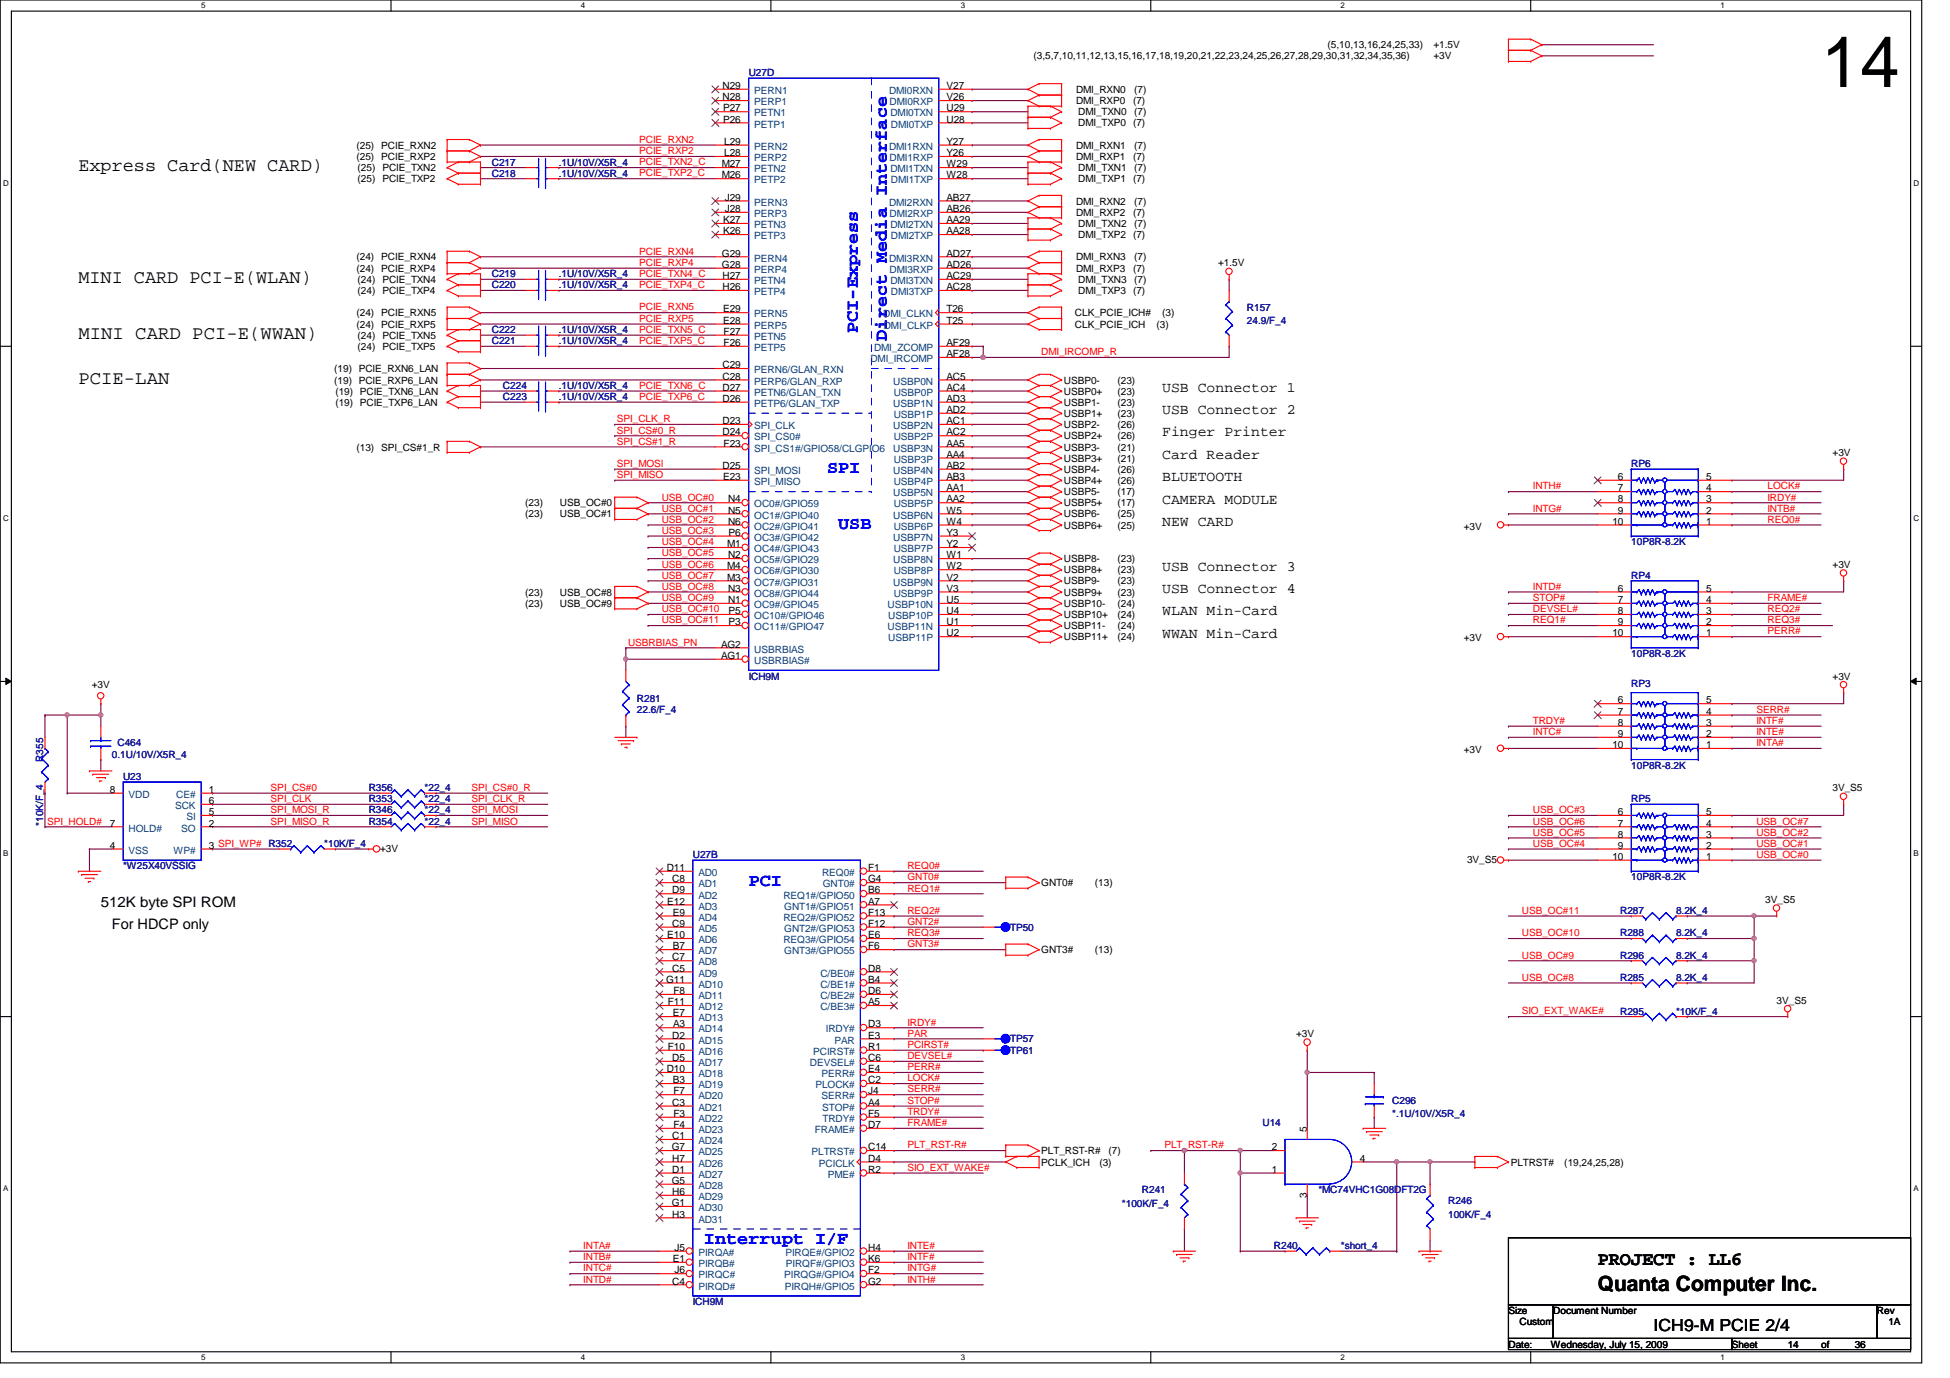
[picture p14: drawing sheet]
<svg xmlns="http://www.w3.org/2000/svg" width="297mm" height="210mm" viewBox="0 0 297 210" stroke-linecap="round" stroke-linejoin="round" font-family="sans-serif">
<defs><g id="words">
<text font-size="10.9" x="277.4" y="13.3">14</text>
<text font-size="3.2" x="243.4" y="196.6">Quanta Computer Inc.</text>
<g font-size="2.9">
<text x="11.9" y="26.1">Express Card(NEW CARD)</text>
<text x="11.9" y="43.1">MINI CARD PCI-E(WLAN)</text>
<text x="11.9" y="51.6">MINI CARD PCI-E(WWAN)</text>
<text x="11.9" y="58.4">PCIE-LAN</text>
<text x="243.4" y="192.7">PROJECT : LL6</text>
</g>
<g font-size="2.7" fill="#00f">
<text x="130.7" y="50.7" transform="rotate(-90 130.7 50.7)">PCI-Express</text>
<text x="135.1" y="51.9" transform="rotate(-90 135.1 51.9)">Direct Media Interface</text>
<text x="126" y="72.1">SPI</text>
<text x="127.7" y="80.6">USB</text>
<text x="114" y="135">PCI</text>
<text x="107.2" y="189.5">Interrupt I/F</text>
</g>
<text font-size="2.5" x="251.9" y="202.7">ICH9-M PCIE 2/4</text>
<g font-size="2.2">
<text x="177" y="59.7">USB Connector 1</text>
<text x="177" y="63.1">USB Connector 2</text>
<text x="177" y="66.5">Finger Printer</text>
<text x="177" y="69.9">Card Reader</text>
<text x="177" y="73.3">BLUETOOTH</text>
<text x="177" y="76.7">CAMERA MODULE</text>
<text x="177" y="80.1">NEW CARD</text>
<text x="177" y="86.9">USB Connector 3</text>
<text x="177" y="93.7">WLAN Min-Card</text>
<text x="177" y="90.3">USB Connector 4</text>
<text x="177" y="97.1">WWAN Min-Card</text>
<text x="15.4" y="138.2">512K byte SPI ROM</text>
<text x="17.1" y="141.6">For HDCP only</text>
</g>
<g font-size="1.5" fill="#000080">
<text x="114" y="11.6">U27D</text>
<text x="74.9" y="26.9">C218</text>
<text x="74.9" y="25.2">C217</text>
<text x="85.1" y="26.9">.1U/10V/X5R_4</text>
<text x="85.1" y="25.2">.1U/10V/X5R_4</text>
<text x="74.9" y="43.9">C220</text>
<text x="74.9" y="42.2">C219</text>
<text x="85.1" y="43.9">.1U/10V/X5R_4</text>
<text x="85.1" y="42.2">.1U/10V/X5R_4</text>
<text x="189.9" y="47.3">R157</text>
<text x="74.9" y="50.8">C222</text>
<text x="74.9" y="52.5">C221</text>
<text x="85.1" y="50.8">.1U/10V/X5R_4</text>
<text x="85.1" y="52.5">.1U/10V/X5R_4</text>
<text x="189.9" y="49.4">24.9/F_4</text>
<text x="76.6" y="59.3">C224</text>
<text x="85.1" y="59.3">.1U/10V/X5R_4</text>
<text x="76.6" y="61">C223</text>
<text x="85.1" y="61">.1U/10V/X5R_4</text>
<text x="248.5" y="71.2">RP6</text>
<text x="248.5" y="83.1">10P8R-8.2K</text>
<text x="248.5" y="88.2">RP4</text>
<text x="248.5" y="100.1">10P8R-8.2K</text>
<text x="97" y="106.9">R281</text>
<text x="114" y="103.5">ICH9M</text>
<text x="248.5" y="104.7">RP3</text>
<text x="17.9" y="113.7">C464</text>
<text x="97" y="108.6">22.6/F_4</text>
<text x="6.6" y="116" transform="rotate(-90 6.6 116)">R355</text>
<text x="17.1" y="115.4">0.1U/10V/X5R_4</text>
<text x="18.8" y="118.8">U23</text>
<text x="248.5" y="117.1">10P8R-8.2K</text>
<text x="6.6" y="125.8" transform="rotate(-90 6.6 125.8)">*10K/F_4</text>
<text x="56.2" y="123.9">R346</text>
<text x="56.2" y="122.2">R353</text>
<text x="56.2" y="125.6">R354</text>
<text x="56.2" y="120.5">R356</text>
<text x="64.7" y="123.9">*22_4</text>
<text x="64.7" y="122.2">*22_4</text>
<text x="64.7" y="125.6">*22_4</text>
<text x="64.7" y="120.5">*22_4</text>
<text x="248.5" y="122.2">RP5</text>
<text x="49.4" y="129">*10K/F_4</text>
<text x="105.5" y="130.7">U27B</text>
<text x="18.8" y="132.4">*W25X40VSSIG</text>
<text x="248.5" y="134.1">10P8R-8.2K</text>
<text x="153.9" y="141.8">TP50</text>
<text x="246.8" y="142.6">R288</text>
<text x="246.8" y="139.2">R287</text>
<text x="255.3" y="142.6">8.2K_4</text>
<text x="255.3" y="139.2">8.2K_4</text>
<text x="246.8" y="149.4">R285</text>
<text x="246.8" y="146">R296</text>
<text x="255.3" y="149.4">8.2K_4</text>
<text x="255.3" y="146">8.2K_4</text>
<text x="246.8" y="154.6">R295</text>
<text x="255.3" y="154.6">*10K/F_4</text>
<text x="153.9" y="160.5">TP61</text>
<text x="153.9" y="158.8">TP57</text>
<text x="192.3" y="171.6">U14</text>
<text x="212.1" y="168.1">C296</text>
<text x="212.1" y="170.2">*.1U/10V/X5R_4</text>
<text x="170.9" y="183.8">*100K/F_4</text>
<text x="173.9" y="181.8">R241</text>
<text x="200.8" y="181.8">*MC74VHC1G08DFT2G</text>
<text x="220.6" y="183.5">R246</text>
<text x="220.6" y="185.5">100K/F_4</text>
<text x="194.1" y="190.3">R240</text>
<text x="204.3" y="190.3">*short_4</text>
<text x="105.5" y="198.8">ICH9M</text>
</g>
<g font-size="1.5">
<text x="157.4" y="9.1">(3,5,7,10,11,12,13,15,16,17,18,19,20,21,22,23,24,25,26,27,28,29,30,31,32,34,35,36)</text>
<text x="202.2" y="7.4">(5,10,13,16,24,25,33)</text>
<text x="218.4" y="7.4">+1.5V</text>
<text x="218.4" y="9.1">+3V</text>
<text x="110.1" y="13.5">N29</text>
<text x="110.1" y="15.3">N28</text>
<text x="110.1" y="17">P27</text>
<text x="144.2" y="13.5">V27</text>
<text x="144.2" y="15.3">V26</text>
<text x="144.2" y="17">U29</text>
<text x="163.9" y="14.1">DMI_RXN0</text>
<text x="163.9" y="15.9">DMI_RXP0</text>
<text x="164.3" y="17.6">DMI_TXN0</text>
<text x="172.6" y="15.9">(7)</text>
<text x="172.8" y="14.1">(7)</text>
<text x="172.8" y="17.6">(7)</text>
<text x="54.3" y="22.6">(25) PCIE_RXN2</text>
<text x="110.1" y="18.7">P26</text>
<text x="110.3" y="22.1">L29</text>
<text x="110.3" y="23.8">L28</text>
<text x="144.2" y="18.7">U28</text>
<text x="144.2" y="22.1">Y27</text>
<text x="144.2" y="23.8">Y26</text>
<text x="163.9" y="22.6">DMI_RXN1</text>
<text x="164.3" y="19.3">DMI_TXP0 (7)</text>
<text x="172.8" y="22.6">(7)</text>
<text x="54.3" y="24.4">(25) PCIE_RXP2</text>
<text x="54.5" y="26.1">(25) PCIE_TXN2</text>
<text x="54.5" y="27.8">(25) PCIE_TXP2</text>
<text x="109.9" y="25.5">M27</text>
<text x="109.9" y="27.2">M26</text>
<text x="144.2" y="25.5">W29</text>
<text x="144.2" y="27.2">W28</text>
<text x="163.9" y="24.4">DMI_RXP1</text>
<text x="164.3" y="26.1">DMI_TXN1</text>
<text x="164.3" y="27.8">DMI_TXP1 (7)</text>
<text x="172.6" y="24.4">(7)</text>
<text x="172.8" y="26.1">(7)</text>
<text x="110.1" y="34">K27</text>
<text x="110.1" y="35.7">K26</text>
<text x="110.4" y="30.6">J29</text>
<text x="110.4" y="32.3">J28</text>
<text x="144.2" y="30.6">AB27</text>
<text x="144.2" y="32.3">AB26</text>
<text x="144.2" y="34">AA29</text>
<text x="144.2" y="35.7">AA28</text>
<text x="163.9" y="31.2">DMI_RXN2</text>
<text x="163.9" y="32.9">DMI_RXP2</text>
<text x="164.3" y="34.6">DMI_TXN2</text>
<text x="172.6" y="32.9">(7)</text>
<text x="172.8" y="31.2">(7)</text>
<text x="172.8" y="34.6">(7)</text>
<text x="54.3" y="39.7">(24) PCIE_RXN4</text>
<text x="54.3" y="41.4">(24) PCIE_RXP4</text>
<text x="110" y="39.1">G29</text>
<text x="110" y="40.8">G28</text>
<text x="144.2" y="39.1">AD27</text>
<text x="144.2" y="40.8">AD26</text>
<text x="163.9" y="39.7">DMI_RXN3</text>
<text x="163.9" y="41.4">DMI_RXP3</text>
<text x="164.3" y="36.3">DMI_TXP2 (7)</text>
<text x="172.6" y="41.4">(7)</text>
<text x="172.8" y="39.7">(7)</text>
<text x="185.5" y="40.5">+1.5V</text>
<text x="54.5" y="44.8">(24) PCIE_TXP4</text>
<text x="54.5" y="43.1">(24) PCIE_TXN4</text>
<text x="110.1" y="42.5">H27</text>
<text x="110.1" y="44.2">H26</text>
<text x="110.1" y="47.6">E29</text>
<text x="144.2" y="42.5">AC29</text>
<text x="144.2" y="44.2">AC28</text>
<text x="144.2" y="47.6">T26</text>
<text x="164.3" y="43.1">DMI_TXN3</text>
<text x="164.3" y="44.8">DMI_TXP3 (7)</text>
<text x="172.8" y="43.1">(7)</text>
<text x="54.3" y="48.2">(24) PCIE_RXN5</text>
<text x="54.3" y="49.9">(24) PCIE_RXP5</text>
<text x="54.5" y="53.3">(24) PCIE_TXP5</text>
<text x="54.5" y="51.6">(24) PCIE_TXN5</text>
<text x="110.1" y="49.3">E28</text>
<text x="110.2" y="51">F27</text>
<text x="110.2" y="52.7">F26</text>
<text x="144.2" y="49.3">T25</text>
<text x="144.2" y="52.7">AF29</text>
<text x="163.7" y="48.2">CLK_PCIE_ICH#</text>
<text x="163.7" y="49.9">CLK_PCIE_ICH</text>
<text x="176.2" y="49.9">(3)</text>
<text x="177" y="48.2">(3)</text>
<text x="50.9" y="56.7">(19) PCIE_RXN6_LAN</text>
<text x="50.9" y="58.4">(19) PCIE_RXP6_LAN</text>
<text x="110.1" y="56.1">C29</text>
<text x="110.1" y="57.8">C28</text>
<text x="110.1" y="59.5">D27</text>
<text x="144.2" y="54.4">AF28</text>
<text x="144.2" y="57.8">AC5</text>
<text x="144.2" y="59.5">AC4</text>
<text x="162" y="58.4">USBP0-</text>
<text x="170.2" y="58.4">(23)</text>
<text x="51.1" y="60.1">(19) PCIE_TXN6_LAN</text>
<text x="51.1" y="61.8">(19) PCIE_TXP6_LAN</text>
<text x="110.1" y="61.2">D26</text>
<text x="110.1" y="64.6">D23</text>
<text x="144.2" y="61.2">AD3</text>
<text x="144.2" y="62.9">AD2</text>
<text x="144.2" y="64.6">AC1</text>
<text x="162" y="60.1">USBP0+</text>
<text x="162" y="65.2">USBP2-</text>
<text x="162" y="61.8">USBP1-</text>
<text x="162" y="63.5">USBP1+</text>
<text x="170.2" y="60.1">(23)</text>
<text x="170.2" y="63.5">(23)</text>
<text x="170.2" y="65.2">(26)</text>
<text x="170.2" y="61.8">(23)</text>
<text x="54.3" y="68.6">(13) SPI_CS#1_R</text>
<text x="110.1" y="66.3">D24</text>
<text x="110.1" y="71.4">D25</text>
<text x="110.2" y="68">F23</text>
<text x="144.2" y="66.3">AC2</text>
<text x="144.2" y="68">AA5</text>
<text x="144.2" y="69.7">AA4</text>
<text x="144.2" y="71.4">AB2</text>
<text x="162" y="66.9">USBP2+</text>
<text x="162" y="68.6">USBP3-</text>
<text x="162" y="70.3">USBP3+</text>
<text x="170.2" y="66.9">(26)</text>
<text x="170.2" y="70.3">(21)</text>
<text x="170.2" y="68.6">(21)</text>
<text x="279.1" y="69.5">+3V</text>
<text x="80" y="77.1">(23)</text>
<text x="85.3" y="77.1">USB_OC#0</text>
<text x="110.1" y="73.1">E23</text>
<text x="110.9" y="76.5">N4</text>
<text x="144.2" y="73.1">AB3</text>
<text x="144.2" y="74.8">AA1</text>
<text x="144.2" y="76.5">AA2</text>
<text x="162" y="73.7">USBP4+</text>
<text x="162" y="72">USBP4-</text>
<text x="162" y="75.4">USBP5-</text>
<text x="162" y="77.1">USBP5+</text>
<text x="170.2" y="73.7">(26)</text>
<text x="170.2" y="77.1">(17)</text>
<text x="170.2" y="72">(26)</text>
<text x="170.2" y="75.4">(17)</text>
<text x="246.5" y="76.5">8</text>
<text x="246.5" y="74.8">7</text>
<text x="246.5" y="73.1">6</text>
<text x="259.9" y="76.5">3</text>
<text x="259.9" y="74.8">4</text>
<text x="259.9" y="73.1">5</text>
<text x="80" y="78.8">(23)</text>
<text x="85.3" y="78.8">USB_OC#1</text>
<text x="110.8" y="83.4">M1</text>
<text x="110.9" y="78.2">N5</text>
<text x="110.9" y="79.9">N6</text>
<text x="111" y="81.6">P6</text>
<text x="144.2" y="78.2">W5</text>
<text x="144.2" y="79.9">W4</text>
<text x="144.2" y="81.6">Y3</text>
<text x="144.2" y="83.4">Y2</text>
<text x="162" y="80.5">USBP6+</text>
<text x="162" y="78.8">USBP6-</text>
<text x="170.2" y="80.5">(25)</text>
<text x="170.2" y="78.8">(25)</text>
<text x="223" y="80.7">+3V</text>
<text x="245.6" y="79.9">10</text>
<text x="246.5" y="78.2">9</text>
<text x="259.9" y="79.9">1</text>
<text x="259.9" y="78.2">2</text>
<text x="110.8" y="86.7">M4</text>
<text x="110.8" y="88.4">M3</text>
<text x="110.9" y="85">N2</text>
<text x="144.2" y="86.7">W2</text>
<text x="144.2" y="85">W1</text>
<text x="144.2" y="88.4">V2</text>
<text x="162" y="85.6">USBP8-</text>
<text x="162" y="87.3">USBP8+</text>
<text x="162" y="89">USBP9-</text>
<text x="170.2" y="87.3">(23)</text>
<text x="170.2" y="85.6">(23)</text>
<text x="170.2" y="89">(23)</text>
<text x="279.1" y="86.5">+3V</text>
<text x="80" y="92.5">(23)</text>
<text x="80" y="90.7">(23)</text>
<text x="85.3" y="92.5">USB_OC#9</text>
<text x="85.3" y="90.7">USB_OC#8</text>
<text x="110.9" y="90.1">N3</text>
<text x="110.9" y="91.9">N1</text>
<text x="111" y="93.6">P5</text>
<text x="111" y="95.2">P3</text>
<text x="144.2" y="90.1">V3</text>
<text x="144.2" y="91.9">U5</text>
<text x="144.2" y="95.2">U1</text>
<text x="144.2" y="93.6">U4</text>
<text x="162" y="95.8">USBP11-</text>
<text x="162" y="92.5">USBP10-</text>
<text x="162" y="94.1">USBP10+</text>
<text x="162" y="90.7">USBP9+</text>
<text x="170.2" y="95.8">(24)</text>
<text x="170.2" y="92.5">(24)</text>
<text x="170.2" y="94.1">(24)</text>
<text x="170.2" y="90.7">(23)</text>
<text x="246.5" y="95.2">9</text>
<text x="246.5" y="93.6">8</text>
<text x="246.5" y="91.9">7</text>
<text x="246.5" y="90.1">6</text>
<text x="259.9" y="95.2">2</text>
<text x="259.9" y="93.6">3</text>
<text x="259.9" y="91.9">4</text>
<text x="259.9" y="90.1">5</text>
<text x="109.9" y="100.4">AG1</text>
<text x="109.9" y="98.6">AG2</text>
<text x="144.2" y="96.9">U2</text>
<text x="162" y="97.5">USBP11+</text>
<text x="170.2" y="97.5">(24)</text>
<text x="223" y="97.7">+3V</text>
<text x="245.6" y="96.9">10</text>
<text x="259.9" y="96.9">1</text>
<text x="14" y="104.9">+3V</text>
<text x="246.5" y="107.1">6</text>
<text x="259.9" y="107.1">5</text>
<text x="279.1" y="103.5">+3V</text>
<text x="245.6" y="114">10</text>
<text x="246.5" y="112.3">9</text>
<text x="246.5" y="110.6">8</text>
<text x="246.5" y="108.9">7</text>
<text x="259.9" y="114">1</text>
<text x="259.9" y="112.3">2</text>
<text x="259.9" y="110.6">3</text>
<text x="259.9" y="108.9">4</text>
<text x="223" y="114.7">+3V</text>
<text x="16.7" y="120.8">8</text>
<text x="16.7" y="125.9">7</text>
<text x="31.8" y="120.8">1</text>
<text x="31.8" y="122.5">6</text>
<text x="31.8" y="124.2">5</text>
<text x="31.8" y="125.9">2</text>
<text x="246.5" y="125.9">7</text>
<text x="246.5" y="124.2">6</text>
<text x="259.9" y="125.9">4</text>
<text x="259.9" y="124.2">5</text>
<text x="279.1" y="120.5">3V_S5</text>
<text x="16.7" y="129.3">4</text>
<text x="31.8" y="129.3">3 SPI_WP# R352</text>
<text x="57.9" y="129.7">+3V</text>
<text x="223.5" y="131.4">3V_S5</text>
<text x="245.6" y="131">10</text>
<text x="246.5" y="129.3">9</text>
<text x="246.5" y="127.6">8</text>
<text x="259.9" y="131">1</text>
<text x="259.9" y="129.3">2</text>
<text x="259.9" y="127.6">3</text>
<text x="101.6" y="132.7">D11</text>
<text x="101.6" y="137.8">E12</text>
<text x="102.4" y="134.4">C8</text>
<text x="102.4" y="136.1">D9</text>
<text x="132.2" y="132.7">F1</text>
<text x="132.2" y="134.4">G4</text>
<text x="132.2" y="136.1">B6</text>
<text x="132.2" y="137.8">A7</text>
<text x="158.6" y="135">GNT0#</text>
<text x="166.8" y="135">(13)</text>
<text x="268.9" y="137.5">3V_S5</text>
<text x="101.6" y="142.9">E10</text>
<text x="102.4" y="141.2">C9</text>
<text x="102.5" y="139.5">E9</text>
<text x="132.2" y="139.5">F13</text>
<text x="132.2" y="141.2">F12</text>
<text x="132.2" y="142.9">E6</text>
<text x="101.5" y="149.7">G11</text>
<text x="102.4" y="146.3">C7</text>
<text x="102.4" y="148">C5</text>
<text x="102.5" y="144.6">B7</text>
<text x="132.2" y="144.6">F6</text>
<text x="132.2" y="148">D8</text>
<text x="132.2" y="149.7">B4</text>
<text x="158.6" y="145.2">GNT3#</text>
<text x="166.8" y="145.2">(13)</text>
<text x="101.7" y="153.1">F11</text>
<text x="102.5" y="154.8">E7</text>
<text x="102.6" y="151.4">F8</text>
<text x="132.2" y="151.4">D6</text>
<text x="132.2" y="153.1">A5</text>
<text x="270.6" y="152.9">3V_S5</text>
<text x="101.7" y="159.9">F10</text>
<text x="102.4" y="158.2">D2</text>
<text x="102.4" y="161.6">D5</text>
<text x="102.5" y="156.5">A3</text>
<text x="132.2" y="156.5">D3</text>
<text x="132.2" y="158.2">E3</text>
<text x="132.2" y="159.9">R1</text>
<text x="132.2" y="161.6">C6</text>
<text x="197.4" y="157.9">+3V</text>
<text x="101.6" y="163.3">D10</text>
<text x="102.5" y="165">B3</text>
<text x="102.6" y="166.7">F7</text>
<text x="132.2" y="163.3">E4</text>
<text x="132.2" y="165">C2</text>
<text x="132.2" y="166.7">J4</text>
<text x="102.4" y="168.4">C3</text>
<text x="102.4" y="173.5">C1</text>
<text x="102.6" y="170.1">F3</text>
<text x="102.6" y="171.8">F4</text>
<text x="132.2" y="168.4">A4</text>
<text x="132.2" y="170.1">F5</text>
<text x="132.2" y="171.8">D7</text>
<text x="199.1" y="172.4" transform="rotate(-90 199.1 172.4)">5</text>
<text x="102.3" y="175.2">G7</text>
<text x="102.4" y="177">H7</text>
<text x="102.4" y="178.6">D1</text>
<text x="132.2" y="175.2">C14</text>
<text x="132.2" y="177">D4</text>
<text x="132.2" y="178.6">R2</text>
<text x="158.6" y="177.5">PCLK_ICH</text>
<text x="158.6" y="175.8">PLT_RST-R#</text>
<text x="167.5" y="177.5">(3)</text>
<text x="168.9" y="175.8">(7)</text>
<text x="193.7" y="175.2">2</text>
<text x="193.7" y="178.6">1</text>
<text x="207.1" y="177">4</text>
<text x="230.1" y="177.5">PLTRST#</text>
<text x="238.3" y="177.5">(19,24,25,28)</text>
<text x="102.3" y="180.3">G5</text>
<text x="102.3" y="183.7">G1</text>
<text x="102.4" y="182">H6</text>
<text x="102.4" y="185.5">H3</text>
<text x="199.1" y="182.4" transform="rotate(-90 199.1 182.4)">3</text>
<text x="102.7" y="190.5">J5</text>
<text x="132.2" y="190.5">H4</text>
<text x="102.4" y="195.7">C4</text>
<text x="102.5" y="192.2">E1</text>
<text x="102.7" y="194">J6</text>
<text x="132.2" y="195.7">G2</text>
<text x="132.2" y="194">F2</text>
<text x="132.2" y="192.2">K6</text>
<text x="229.8" y="200.2">Size</text>
<text x="231.5" y="201.8">Custom</text>
<text x="236.6" y="200.2">Document Number</text>
<text x="285.9" y="200.2">Rev</text>
<text x="287.7" y="201.8">1A</text>
<text x="229.8" y="205.3">Date:</text>
<text x="236.3" y="205.3">Wednesday, July 15, 2009</text>
<text x="263.8" y="205.3">Sheet</text>
<text x="272.3" y="205.3">14</text>
<text x="277.4" y="205.3">of</text>
<text x="282.5" y="205.3">36</text>
</g>
<g font-size="1.5" fill="#004080">
<text x="114.9" y="14.3">PERN1</text>
<text x="114.9" y="16">PERP1</text>
<text x="114.9" y="17.7">PETN1</text>
<text x="135.4" y="14.3">DMI0RXN</text>
<text x="135.5" y="16">DMI0RXP</text>
<text x="135.6" y="17.7">DMI0TXN</text>
<text x="114.9" y="19.4">PETP1</text>
<text x="114.9" y="22.8">PERN2</text>
<text x="135.4" y="22.8">DMI1RXN</text>
<text x="135.7" y="19.4">DMI0TXP</text>
<text x="114.9" y="24.6">PERP2</text>
<text x="114.9" y="26.2">PETN2</text>
<text x="114.9" y="27.9">PETP2</text>
<text x="135.5" y="24.6">DMI1RXP</text>
<text x="135.6" y="26.2">DMI1TXN</text>
<text x="135.7" y="27.9">DMI1TXP</text>
<text x="114.9" y="31.3">PERN3</text>
<text x="114.9" y="33.1">PERP3</text>
<text x="114.9" y="34.8">PETN3</text>
<text x="135.4" y="31.3">DMI2RXN</text>
<text x="135.5" y="33.1">DMI2RXP</text>
<text x="135.6" y="34.8">DMI2TXN</text>
<text x="114.9" y="36.4">PETP3</text>
<text x="114.9" y="39.8">PERN4</text>
<text x="114.9" y="41.6">PERP4</text>
<text x="135.4" y="39.8">DMI3RXN</text>
<text x="135.5" y="41.6">DMI3RXP</text>
<text x="135.7" y="36.4">DMI2TXP</text>
<text x="114.9" y="43.3">PETN4</text>
<text x="114.9" y="45">PETP4</text>
<text x="135.6" y="43.3">DMI3TXN</text>
<text x="135.7" y="45">DMI3TXP</text>
<text x="114.9" y="48.3">PERN5</text>
<text x="114.9" y="50.1">PERP5</text>
<text x="114.9" y="51.8">PETN5</text>
<text x="114.9" y="53.5">PETP5</text>
<text x="133.1" y="53.5">DMI_ZCOMP</text>
<text x="134.5" y="48.3">DMI_CLKN</text>
<text x="134.6" y="50.1">DMI_CLKP</text>
<text x="114.9" y="56.9">PERN6/GLAN_RXN</text>
<text x="114.9" y="58.6">PERP6/GLAN_RXP</text>
<text x="132.6" y="55.2">DMI_IRCOMP</text>
<text x="136.1" y="58.6">USBP0N</text>
<text x="114.9" y="60.3">PETN6/GLAN_TXN</text>
<text x="114.9" y="62">PETP6/GLAN_TXP</text>
<text x="114.9" y="65.4">SPI_CLK</text>
<text x="136.1" y="62">USBP1N</text>
<text x="136.1" y="65.4">USBP2N</text>
<text x="136.1" y="60.3">USBP0P</text>
<text x="136.1" y="63.7">USBP1P</text>
<text x="114.9" y="67.1">SPI_CS0#</text>
<text x="114.9" y="68.8">SPI_CS1#/GPIO58/CLGPIO6</text>
<text x="136.1" y="68.8">USBP3N</text>
<text x="136.1" y="67.1">USBP2P</text>
<text x="136.1" y="70.5">USBP3P</text>
<text x="114.9" y="77.3">OC0#/GPIO59</text>
<text x="114.9" y="72.2">SPI_MOSI</text>
<text x="114.9" y="73.9">SPI_MISO</text>
<text x="136.1" y="72.2">USBP4N</text>
<text x="136.1" y="75.6">USBP5N</text>
<text x="136.1" y="73.9">USBP4P</text>
<text x="136.1" y="77.3">USBP5P</text>
<text x="114.9" y="79">OC1#/GPIO40</text>
<text x="114.9" y="80.7">OC2#/GPIO41</text>
<text x="114.9" y="82.4">OC3#/GPIO42</text>
<text x="136.1" y="79">USBP6N</text>
<text x="136.1" y="82.4">USBP7N</text>
<text x="136.1" y="80.7">USBP6P</text>
<text x="114.9" y="84.1">OC4#/GPIO43</text>
<text x="114.9" y="85.8">OC5#/GPIO29</text>
<text x="114.9" y="87.5">OC6#/GPIO30</text>
<text x="114.9" y="89.2">OC7#/GPIO31</text>
<text x="136.1" y="85.8">USBP8N</text>
<text x="136.1" y="89.2">USBP9N</text>
<text x="136.1" y="84.1">USBP7P</text>
<text x="136.1" y="87.5">USBP8P</text>
<text x="114.9" y="90.9">OC8#/GPIO44</text>
<text x="114.9" y="92.6">OC9#/GPIO45</text>
<text x="114.9" y="94.3">OC10#/GPIO46</text>
<text x="135.2" y="92.6">USBP10N</text>
<text x="135.3" y="94.3">USBP10P</text>
<text x="136.1" y="90.9">USBP9P</text>
<text x="114.9" y="101.1">USBRBIAS#</text>
<text x="114.9" y="99.4">USBRBIAS</text>
<text x="114.9" y="96">OC11#/GPIO47</text>
<text x="135.2" y="96">USBP11N</text>
<text x="135.3" y="97.7">USBP11P</text>
<text x="19.6" y="121.5">VDD</text>
<text x="26.7" y="123.2">SCK</text>
<text x="26.8" y="121.5">CE#</text>
<text x="28.4" y="124.9">SI</text>
<text x="19.6" y="130">VSS</text>
<text x="19.6" y="126.7">HOLD#</text>
<text x="26.4" y="130">WP#</text>
<text x="27.6" y="126.7">SO</text>
<text x="106.4" y="133.4">AD0</text>
<text x="106.4" y="135.2">AD1</text>
<text x="106.4" y="136.9">AD2</text>
<text x="119.3" y="136.9">REQ1#/GPIO50</text>
<text x="125.2" y="133.4">REQ0#</text>
<text x="125.3" y="135.2">GNT0#</text>
<text x="106.4" y="138.6">AD3</text>
<text x="106.4" y="140.3">AD4</text>
<text x="106.4" y="141.9">AD5</text>
<text x="106.4" y="143.7">AD6</text>
<text x="119.3" y="140.3">REQ2#/GPIO52</text>
<text x="119.3" y="143.7">REQ3#/GPIO54</text>
<text x="119.5" y="138.6">GNT1#/GPIO51</text>
<text x="119.5" y="141.9">GNT2#/GPIO53</text>
<text x="106.4" y="145.4">AD7</text>
<text x="106.4" y="147.1">AD8</text>
<text x="106.4" y="148.8">AD9</text>
<text x="119.5" y="145.4">GNT3#/GPIO55</text>
<text x="125" y="148.8">C/BE0#</text>
<text x="106.4" y="150.5">AD10</text>
<text x="106.4" y="152.2">AD11</text>
<text x="106.4" y="153.9">AD12</text>
<text x="106.4" y="155.6">AD13</text>
<text x="125" y="150.5">C/BE1#</text>
<text x="125" y="152.2">C/BE2#</text>
<text x="125" y="153.9">C/BE3#</text>
<text x="106.4" y="157.3">AD14</text>
<text x="106.4" y="159">AD15</text>
<text x="106.4" y="160.7">AD16</text>
<text x="123.9" y="160.7">PCIRST#</text>
<text x="125.8" y="157.3">IRDY#</text>
<text x="127.1" y="159">PAR</text>
<text x="106.4" y="162.4">AD17</text>
<text x="106.4" y="164.1">AD18</text>
<text x="106.4" y="165.8">AD19</text>
<text x="106.4" y="167.5">AD20</text>
<text x="123.4" y="162.4">DEVSEL#</text>
<text x="124.2" y="165.8">PLOCK#</text>
<text x="125.1" y="164.1">PERR#</text>
<text x="125.1" y="167.5">SERR#</text>
<text x="106.4" y="169.2">AD21</text>
<text x="106.4" y="170.9">AD22</text>
<text x="106.4" y="172.6">AD23</text>
<text x="124.1" y="172.6">FRAME#</text>
<text x="125.3" y="169.2">STOP#</text>
<text x="125.3" y="170.9">TRDY#</text>
<text x="106.4" y="174.3">AD24</text>
<text x="106.4" y="176">AD25</text>
<text x="106.4" y="177.7">AD26</text>
<text x="106.4" y="179.4">AD27</text>
<text x="123.6" y="176">PLTRST#</text>
<text x="124.8" y="177.7">PCICLK</text>
<text x="126.1" y="179.4">PME#</text>
<text x="106.4" y="181.1">AD28</text>
<text x="106.4" y="182.8">AD29</text>
<text x="106.4" y="184.5">AD30</text>
<text x="106.4" y="186.2">AD31</text>
<text x="106.4" y="191.3">PIRQA#</text>
<text x="119.6" y="191.3">PIRQE#/GPIO2</text>
<text x="106.4" y="193">PIRQB#</text>
<text x="106.4" y="194.7">PIRQC#</text>
<text x="106.4" y="196.4">PIRQD#</text>
<text x="119.5" y="194.7">PIRQG#/GPIO4</text>
<text x="119.5" y="196.4">PIRQH#/GPIO5</text>
<text x="119.7" y="193">PIRQF#/GPIO3</text>
</g>
<g font-size="1.5" fill="#f00">
<text x="97.4" y="21.8">PCIE_RXN2</text>
<text x="97.4" y="23.5">PCIE_RXP2</text>
<text x="97.4" y="25.2">PCIE_TXN2_C</text>
<text x="97.4" y="26.9">PCIE_TXP2_C</text>
<text x="97.4" y="38.8">PCIE_RXN4</text>
<text x="97.4" y="40.5">PCIE_RXP4</text>
<text x="97.4" y="42.2">PCIE_TXN4_C</text>
<text x="97.4" y="43.9">PCIE_TXP4_C</text>
<text x="97.4" y="47.3">PCIE_RXN5</text>
<text x="97.4" y="49">PCIE_RXP5</text>
<text x="97.4" y="52.4">PCIE_TXP5_C</text>
<text x="97.4" y="50.7">PCIE_TXN5_C</text>
<text x="97.4" y="59.2">PCIE_TXN6_C</text>
<text x="158.6" y="54.1">DMI_IRCOMP_R</text>
<text x="94" y="64.3">SPI_CLK_R</text>
<text x="97.4" y="60.9">PCIE_TXP6_C</text>
<text x="94" y="66">SPI_CS#0_R</text>
<text x="94" y="67.7">SPI_CS#1_R</text>
<text x="94" y="71.1">SPI_MOSI</text>
<text x="94" y="72.8">SPI_MISO</text>
<text x="100.8" y="76.2">USB_OC#0</text>
<text x="100.8" y="77.9">USB_OC#1</text>
<text x="233.5" y="77.9">INTG#</text>
<text x="233.5" y="74.5">INTH#</text>
<text x="269.2" y="77.9">INTB#</text>
<text x="269.2" y="76.2">IRDY#</text>
<text x="269.2" y="74.5">LOCK#</text>
<text x="100.8" y="79.6">USB_OC#2</text>
<text x="100.8" y="81.3">USB_OC#3</text>
<text x="100.8" y="83.1">USB_OC#4</text>
<text x="269.2" y="79.6">REQ0#</text>
<text x="100.8" y="84.8">USB_OC#5</text>
<text x="100.8" y="86.4">USB_OC#6</text>
<text x="100.8" y="88.1">USB_OC#7</text>
<text x="100.8" y="89.8">USB_OC#8</text>
<text x="233.5" y="89.8">INTD#</text>
<text x="100.8" y="91.6">USB_OC#9</text>
<text x="100.8" y="95">USB_OC#11</text>
<text x="100.8" y="93.3">USB_OC#10</text>
<text x="233.5" y="95">REQ1#</text>
<text x="233.5" y="91.6">STOP#</text>
<text x="233.5" y="93.3">DEVSEL#</text>
<text x="269.2" y="93.3">REQ2#</text>
<text x="269.2" y="91.6">FRAME#</text>
<text x="269.2" y="95">REQ3#</text>
<text x="95.7" y="98.3">USBRBIAS_PN</text>
<text x="269.2" y="96.6">PERR#</text>
<text x="233.5" y="112">INTC#</text>
<text x="233.5" y="110.3">TRDY#</text>
<text x="267.5" y="113.7">INTA#</text>
<text x="267.5" y="112">INTE#</text>
<text x="267.5" y="110.3">INTF#</text>
<text x="267.5" y="108.6">SERR#</text>
<text x="7.2" y="125.6">SPI_HOLD#</text>
<text x="41.2" y="122.2">SPI_CLK</text>
<text x="41.2" y="120.5">SPI_CS#0</text>
<text x="41.2" y="123.9">SPI_MOSI_R</text>
<text x="41.2" y="125.6">SPI_MISO_R</text>
<text x="71.8" y="125.6">SPI_MISO</text>
<text x="71.8" y="123.9">SPI_MOSI</text>
<text x="71.8" y="120.5">SPI_CS#0_R</text>
<text x="71.8" y="122.2">SPI_CLK_R</text>
<text x="233.5" y="123.9">USB_OC#3</text>
<text x="233.5" y="125.6">USB_OC#6</text>
<text x="267.5" y="125.6">USB_OC#7</text>
<text x="233.5" y="129">USB_OC#4</text>
<text x="233.5" y="127.3">USB_OC#5</text>
<text x="267.5" y="130.7">USB_OC#0</text>
<text x="267.5" y="129">USB_OC#1</text>
<text x="267.5" y="127.3">USB_OC#2</text>
<text x="138.2" y="132.4">REQ0#</text>
<text x="138.2" y="134.1">GNT0#</text>
<text x="138.2" y="135.8">REQ1#</text>
<text x="138.2" y="139.2">REQ2#</text>
<text x="138.2" y="140.9">GNT2#</text>
<text x="138.2" y="142.6">REQ3#</text>
<text x="231.8" y="142.6">USB_OC#10</text>
<text x="231.8" y="139.2">USB_OC#11</text>
<text x="138.2" y="144.3">GNT3#</text>
<text x="231.8" y="149.4">USB_OC#8</text>
<text x="231.8" y="146">USB_OC#9</text>
<text x="231.8" y="154.5">SIO_EXT_WAKE#</text>
<text x="138.2" y="159.6">PCIRST#</text>
<text x="138.2" y="156.2">IRDY#</text>
<text x="138.2" y="161.3">DEVSEL#</text>
<text x="138.2" y="157.9">PAR</text>
<text x="138.2" y="164.7">LOCK#</text>
<text x="138.2" y="166.4">SERR#</text>
<text x="138.2" y="163">PERR#</text>
<text x="138.2" y="168.1">STOP#</text>
<text x="138.2" y="171.5">FRAME#</text>
<text x="138.2" y="169.8">TRDY#</text>
<text x="138.2" y="174.9">PLT_RST-R#</text>
<text x="138.2" y="178.4">SIO_EXT_WAKE#</text>
<text x="177.4" y="174.9">PLT_RST-R#</text>
<text x="88.9" y="190.2">INTA#</text>
<text x="88.9" y="191.9">INTB#</text>
<text x="138.2" y="191.9">INTF#</text>
<text x="138.2" y="190.2">INTE#</text>
<text x="88.9" y="193.7">INTC#</text>
<text x="88.9" y="195.4">INTD#</text>
<text x="138.2" y="195.4">INTH#</text>
<text x="138.2" y="193.7">INTG#</text>
</g>
<g font-size="1.2">
<text x="30.6" y="1.3">5</text>
<text x="88.5" y="1.3">4</text>
<text x="146.3" y="1.3">3</text>
<text x="204.2" y="1.3">2</text>
<text x="262.1" y="1.3">1</text>
<text x=".5" y="28.3">D</text>
<text x="291.5" y="28.3">D</text>
<text x=".5" y="79.4">C</text>
<text x="291.5" y="79.4">C</text>
<text x=".5" y="130.4">B</text>
<text x="291.5" y="130.4">B</text>
<text x=".5" y="181.5">A</text>
<text x="291.5" y="181.5">A</text>
<text x="30.6" y="207.2">5</text>
<text x="88.5" y="207.2">4</text>
<text x="146.3" y="207.2">3</text>
<text x="204.2" y="207.2">2</text>
<text x="262.1" y="207.2">1</text>
</g>
</g></defs>
<path d="M0 0h292.7v207.6h-292.7zM1.7 1.7h289.3v204.2h-289.3z" fill="none" stroke="#000" stroke-width=".17"/>
<g fill="#fff">
<path d="M30.6 .2h.7v1.3h-.7z"/>
<path d="M30.6 206.1h.7v1.3h-.7z"/>
</g>
<path d="M59.6 0v1.7M59.6 205.9v1.7" fill="none" stroke="#000" stroke-width=".17"/>
<g fill="#fff">
<path d="M88.5 .2h.6v1.3h-.6z"/>
<path d="M88.5 206.1h.6v1.3h-.6z"/>
</g>
<path d="M117.4 0v1.7M117.4 205.9v1.7" fill="none" stroke="#000" stroke-width=".17"/>
<g fill="#fff">
<path d="M146.3 .2h.7v1.3h-.7z"/>
<path d="M146.3 206.1h.7v1.3h-.7z"/>
</g>
<path d="M175.3 0v1.7M175.3 205.9v1.7" fill="none" stroke="#000" stroke-width=".17"/>
<g fill="#fff">
<path d="M204.2 .2h.6v1.3h-.6z"/>
<path d="M204.2 206.1h.6v1.3h-.6z"/>
</g>
<path d="M233.2 0v1.7M233.2 205.9v1.7" fill="none" stroke="#000" stroke-width=".17"/>
<g fill="#fff">
<path d="M262.1 .2h.6v1.3h-.6z"/>
<path d="M262.1 206.1h.6v1.3h-.6z"/>
<path d="M.5 27.2h.8v1.4h-.8z"/>
<path d="M291.5 27.2h.8v1.4h-.8z"/>
<path d="M.5 78.3h.8v1.3h-.8z"/>
<path d="M291.5 78.3h.8v1.3h-.8z"/>
</g>
<path d="M0 52.7h1.7M291 52.7h1.7" fill="none" stroke="#000" stroke-width=".17"/>
<g fill="#fff">
<path d="M.5 129.3h.7v1.4h-.7z"/>
<path d="M291.5 129.3h.7v1.4h-.7z"/>
</g>
<path d="M0 103.8h1.7M291 103.8h1.7" fill="none" stroke="#000" stroke-width=".17"/>
<path d="M.9 103.3l.8 .5-.8 .5zM291 103.8l.9-.5v1z" fill="#000"/>
<path d="M.9 103.3l.8 .5-.8 .5zM291 103.8l.9-.5v1z" fill="none" stroke="#000" stroke-width=".15"/>
<g fill="#fff">
<path d="M.5 180.4h.7v1.3h-.7z"/>
<path d="M291.5 180.4h.7v1.3h-.7z"/>
</g>
<path d="M0 154.9h1.7M291 154.9h1.7" fill="none" stroke="#000" stroke-width=".17"/>
<g fill="none" stroke="#800040" stroke-width=".17">
<path d="M148.1 13.6h.1M148.1 15.3h.1M148.1 17h.1M148.1 18.7h.1M148.1 13.6h8.5M148.1 15.3h8.5M148.1 17h8.5M148.1 18.7h8.5M148.1 22.1h.1M148.1 23.8h.1M148.1 25.5h.1M148.1 27.2h.1"/>
<path d="M148.1 30.6h.1M148.1 32.3h.1M148.1 34h.1M148.1 35.7h.1M148.1 39.1h.1M148.1 22.1h8.5M148.1 23.8h8.5M148.1 25.5h8.5M148.1 27.2h8.5M148.1 30.6h8.5M148.1 32.3h8.5M148.1 34h8.5"/>
<path d="M148.1 35.7h8.5M148.1 39.1h8.5M148.1 49.4h.1M148.1 47.6h.1M148.1 40.9h.1M148.1 42.5h.1M148.1 44.2h.1M148.1 57.9h.1M148.1 59.6h.1M148.1 54.4h.1M148.1 49.4h8.5M148.1 47.6h8.5"/>
<path d="M148.1 40.9h8.5M148.1 42.5h8.5M148.1 44.2h8.5M148.1 57.9h8.5M148.1 59.6h8.5M149.8 52.7h.1M149.8 52.7v1.7h-1.7M148.1 64.6h.1M148.1 66.4h.1M148.1 71.5h.1M148.1 73.2h.1M148.1 64.6h8.5"/>
<path d="M148.1 66.4h8.5M148.1 71.5h8.5M148.1 73.2h8.5M148.1 85.1h.1M148.1 86.8h.1M148.1 85.1h8.5M148.1 86.8h8.5M136.2 132.7h.1M136.2 134.5h.1M136.2 136.1h.1M136.2 139.5h.1M136.2 132.7h13.6"/>
<path d="M136.2 134.5h17M136.2 136.1h13.6M136.2 139.5h13.6M136.2 141.2h.1M136.2 143h.1M136.2 144.7h.1M136.2 141.2h13.6M136.2 143h13.6M136.2 144.7h17M86.8 190.6h.1M86.8 192.3h.1M86.8 194h.1"/>
<path d="M86.8 195.7h.1M86.8 190.6h13.7M86.8 192.3h13.7M86.8 194h13.7M86.8 195.7h13.7"/>
</g>
<circle cx="149.7" cy="54.4" r=".32" fill="#f0f"/>
<circle cx="149.7" cy="54.4" r=".32" fill="none" stroke="#f0f" stroke-width=".17"/>
<path d="M148.1 52.7h.1M148.1 52.7h1.7M149.8 54.4h.1M149.8 54.4h37.4" fill="none" stroke="#800040" stroke-width=".17"/>
<circle cx="149.7" cy="54.4" r=".32" fill="#f0f"/>
<circle cx="149.7" cy="54.4" r=".32" fill="none" stroke="#f0f" stroke-width=".17"/>
<g fill="none" stroke="#800040" stroke-width=".17">
<path d="M229.8 80h.1M229.8 80h13.6M263.8 73.2h.1M280.8 71.5h.1M280.8 71.5v1.7h-17M148.1 88.5h.1M148.1 90.2h.1M148.1 88.5h8.5M148.1 90.2h8.5M229.8 97h.1M229.8 97h13.6M263.8 90.2h.1"/>
<path d="M280.8 88.5h.1M280.8 88.5v1.7h-17M229.8 114h.1M229.8 114h13.6M263.8 107.2h.1M280.8 105.5h.1M280.8 105.5v1.7h-17M188.9 175.3h.1M188.9 175.3h5.2"/>
</g>
<circle cx="188.9" cy="175.2" r=".32" fill="#f0f"/>
<circle cx="188.9" cy="175.2" r=".32" fill="none" stroke="#f0f" stroke-width=".17"/>
<path d="M188.9 178.7h.1M188.9 175.3h.1M188.9 178.7h5.2M188.9 175.3v3.4M199.1 163.4h.1M199.1 163.4v8.5M199.1 163.4h10.2M209.3 170.2h.1M209.3 170.2v1.7M199.1 182.1h.1M199.1 182.1v3.4" fill="none" stroke="#800040" stroke-width=".17"/>
<circle cx="199.1" cy="163.3" r=".32" fill="#f0f"/>
<circle cx="199.1" cy="163.3" r=".32" fill="none" stroke="#f0f" stroke-width=".17"/>
<g fill="none" stroke="#800040" stroke-width=".17">
<path d="M187.2 52.7h.1M187.2 52.7v1.7M229.8 131h.1M229.8 131h13.6M229.8 139.5h18.7M248.5 139.5h.1M263.8 124.2h.1M267.2 139.5h.1M267.2 139.5h3.4M280.8 122.5h.1M280.8 122.5v1.7h-17M229.8 143h18.7"/>
<path d="M248.5 143h.1M209.3 163.4h.1M209.3 163.4v1.7"/>
</g>
<circle cx="267.2" cy="139.5" r=".32" fill="#f0f"/>
<circle cx="267.2" cy="139.5" r=".32" fill="none" stroke="#f0f" stroke-width=".17"/>
<path d="M187.2 42.5h.1M187.2 42.5v1.7M257 143h.1M257 143h10.2M180.4 175.3h.1M180.4 175.3h8.5" fill="none" stroke="#800040" stroke-width=".17"/>
<circle cx="180.4" cy="175.2" r=".32" fill="#f0f"/>
<circle cx="180.4" cy="175.2" r=".32" fill="none" stroke="#f0f" stroke-width=".17"/>
<g fill="none" stroke="#800040" stroke-width=".17">
<path d="M234.9 6.8h.1M234.9 8.5h.1M234.9 6.8h17M234.9 8.5h17M148.1 78.3h.1M148.1 80h.1M148.1 78.3h8.5M148.1 80h8.5M229.8 78.3h.1M229.8 74.9h.1M229.8 78.3h13.6M229.8 74.9h13.6"/>
<path d="M263.8 80h.1M263.8 78.3h.1M263.8 76.6h.1M263.8 74.9h.1M263.8 78.3h13.6M263.8 80h13.6M263.8 76.6h13.6M263.8 74.9h13.6M229.8 95.3h.1M229.8 91.9h.1M229.8 90.2h.1M229.8 91.9h13.6"/>
<path d="M229.8 95.3h13.6M229.8 90.2h13.6M263.8 93.6h.1M263.8 91.9h.1M263.8 93.6h13.6M263.8 91.9h13.6M229.8 112.3h.1M229.8 112.3h13.6M229.8 129.3h.1M229.8 127.6h.1M229.8 129.3h13.6M229.8 127.6h13.6"/>
<path d="M263.8 131h.1M263.8 129.3h.1M263.8 127.6h.1M263.8 125.9h.1M263.8 131h13.6M263.8 129.3h13.6M263.8 127.6h13.6M263.8 125.9h13.6M199.1 160h.1M199.1 160v3.4M229.8 149.7h18.7M229.8 146.3h18.7"/>
<path d="M248.5 149.7h.1M248.5 146.3h.1M257 146.3h.1M257 149.7h.1M257 146.3h10.2M267.2 146.3h.1M267.2 146.3v3.4h-10.2M207.6 177h5.2M212.8 177h.1"/>
</g>
<circle cx="267.2" cy="146.3" r=".32" fill="#f0f"/>
<circle cx="267.2" cy="146.3" r=".32" fill="none" stroke="#f0f" stroke-width=".17"/>
<path d="M257 139.5h.1M257 139.5h10.2M267.2 139.5h.1M267.2 139.5v6.8M267.2 143h.1" fill="none" stroke="#800040" stroke-width=".17"/>
<circle cx="267.2" cy="142.9" r=".32" fill="#f0f"/>
<circle cx="267.2" cy="142.9" r=".32" fill="none" stroke="#f0f" stroke-width=".17"/>
<g fill="none" stroke="#800040" stroke-width=".17">
<path d="M229.8 154.9h.1M229.8 154.9h18.7M257 154.9h.1M257 154.9h15.3M175.3 175.3h.1M175.3 175.3h5.1M180.4 175.3h.1M180.4 175.3v3.4M212.8 177v13.6M217.8 177v3.4M180.4 187.2h.1M180.4 187.2v3.4"/>
<path d="M204.3 190.6h8.5M212.8 190.6h.1M217.8 190.6h.1M217.8 180.4h.1M217.8 188.9v1.7"/>
</g>
<circle cx="212.7" cy="177" r=".32" fill="#f0f"/>
<circle cx="212.7" cy="177" r=".32" fill="none" stroke="#f0f" stroke-width=".17"/>
<path d="M188.9 178.7v11.9M188.9 190.6h.1" fill="none" stroke="#800040" stroke-width=".17"/>
<circle cx="188.9" cy="178.7" r=".32" fill="#f0f"/>
<circle cx="188.9" cy="178.7" r=".32" fill="none" stroke="#f0f" stroke-width=".17"/>
<g fill="none" stroke="#800040" stroke-width=".17">
<path d="M136.2 156.5h.1M136.2 160h13.6M136.2 156.5h13.6M149.8 160h.1M136.2 165.1h.1M136.2 177h.1M136.2 168.5h.1M136.2 175.3h.1M136.2 171.9h.1M136.2 166.8h.1M136.2 163.4h.1M136.2 178.7h.1"/>
<path d="M136.2 170.2h.1M136.2 161.7h.1M136.2 165.1h13.6M136.2 177h17M136.2 168.5h13.6M136.2 175.3h17M136.2 171.9h13.6M136.2 166.8h13.6M136.2 163.4h13.6M136.2 178.7h13.6M136.2 170.2h13.6M136.2 161.7h13.6"/>
<path d="M212.8 177h11.9M217.8 177h.1M224.7 177h.1M136.2 192.3h.1M136.2 195.7h.1M136.2 194h.1M136.2 190.6h.1M136.2 190.6h13.6M136.2 192.3h13.6M136.2 195.7h13.6M136.2 194h13.6M188.9 190.6h6.8"/>
<path d="M195.7 190.6h.1"/>
</g>
<circle cx="217.8" cy="177" r=".32" fill="#f0f"/>
<circle cx="217.8" cy="177" r=".32" fill="none" stroke="#f0f" stroke-width=".17"/>
<g fill="none" stroke="#800040" stroke-width=".17">
<path d="M148.1 61.3h.1M148.1 62.9h.1M148.1 61.3h8.5M148.1 62.9h8.5M98.7 85.1h.1M98.7 85.1h10.3M148.1 93.6h.1M148.1 95.3h.1M148.1 97h.1M148.1 91.9h.1M148.1 93.6h8.5M148.1 95.3h8.5"/>
<path d="M148.1 97h8.5M148.1 91.9h8.5M229.8 93.6h.1M229.8 93.6h13.6M263.8 97h.1M263.8 95.3h.1M263.8 95.3h15.3M263.8 97h13.6M6.9 108.9h.1M6.9 108.9v3.4M10.2 108.9h.1M10.2 108.9v11.9"/>
<path d="M15.4 107.2h.1M15.4 107.2v1.7h-8.5M229.8 110.6h.1M229.8 110.6h13.6M263.8 114h.1M263.8 112.3h.1M263.8 110.6h.1M263.8 108.9h.1M263.8 114h13.6M263.8 112.3h13.6M263.8 110.6h13.6M263.8 108.9h13.6"/>
<path d="M6.9 125.9h.1M6.9 120.8h.1M6.9 125.9h10.2M6.9 120.8v5.1M10.2 120.8h.1M10.2 120.8h6.9M13.6 129.3h.1M13.6 129.3h3.5M13.6 129.3v3.4M32.4 129.3h.1M32.4 129.3h10.2M66.4 125.9h.1"/>
<path d="M66.4 124.2h.1M66.4 120.8h.1M66.4 122.5h.1M66.4 125.9h17M66.4 124.2h17M66.4 120.8h17M66.4 122.5h17M136.2 158.2h.1M136.2 158.2h13.6"/>
</g>
<circle cx="15.3" cy="108.9" r=".32" fill="#f0f"/>
<circle cx="15.3" cy="108.9" r=".32" fill="none" stroke="#f0f" stroke-width=".17"/>
<circle cx="10.2" cy="108.9" r=".32" fill="#f0f"/>
<circle cx="10.2" cy="108.9" r=".32" fill="none" stroke="#f0f" stroke-width=".17"/>
<g fill="none" stroke="#800040" stroke-width=".17">
<path d="M73.2 39.1h.1M73.2 27.2h.1M73.2 25.5h.1M73.2 39.1h35.8M73.2 27.2h6.8M73.2 25.5h6.8M85.1 25.5h.1M85.1 27.2h.1M85.1 27.2h23.9M85.1 25.5h23.9M73.2 44.2h.1M73.2 42.5h.1"/>
<path d="M73.2 49.4h.1M73.2 52.7h.1M73.2 47.6h.1M73.2 51.1h.1M73.2 44.2h6.8M73.2 42.5h6.8M73.2 49.4h35.8M73.2 52.7h6.8M73.2 47.6h35.8M73.2 51.1h6.8M85.1 42.5h.1M85.1 44.2h.1"/>
<path d="M85.1 52.7h.1M85.1 51.1h.1M85.1 44.2h23.9M85.1 42.5h23.9M85.1 52.7h23.9M85.1 51.1h23.9M73.2 68.1h.1M73.2 68.1h35.8M93.6 64.6h.1M93.6 66.4h.1M93.6 64.6h15.4M93.6 66.4h15.4"/>
<path d="M98.7 80h.1M98.7 76.6h.1M98.7 80h10.3M98.7 76.6h10.3M98.7 91.9h.1M98.7 81.7h.1M98.7 86.8h.1M98.7 91.9h10.3M98.7 81.7h10.3M98.7 86.8h10.3M15.4 115.7h.1M15.4 108.9h.1"/>
<path d="M15.4 108.9v1.7M15.4 115.7v1.7M95.3 110.6h.1M95.3 100.4h.1M95.3 110.6v1.7M95.3 100.4h13.7M32.4 122.5h.1M32.4 120.8h.1M32.4 124.2h.1M32.4 125.9h.1M32.4 122.5h25.5M32.4 120.8h25.5"/>
<path d="M32.4 124.2h25.5M32.4 125.9h25.5M51.1 129.3h.1M51.1 129.3h5.1"/>
</g>
<circle cx="95.3" cy="100.4" r=".32" fill="#f0f"/>
<circle cx="95.3" cy="100.4" r=".32" fill="none" stroke="#f0f" stroke-width=".17"/>
<g fill="none" stroke="#800040" stroke-width=".17">
<path d="M73.2 22.1h.1M73.2 23.8h.1M73.2 22.1h35.8M73.2 23.8h35.8M73.2 40.9h.1M73.2 59.6h.1M73.2 56.1h.1M73.2 57.9h.1M73.2 40.9h35.8M73.2 59.6h6.8M73.2 56.1h35.8M73.2 57.9h35.8"/>
<path d="M85.1 59.6h.1M85.1 59.6h23.9M73.2 61.3h.1M73.2 61.3h6.8M85.1 61.3h.1M85.1 61.3h23.9M93.6 73.2h.1M93.6 71.5h.1M93.6 73.2h15.4M93.6 71.5h15.4M98.7 78.3h.1M98.7 78.3h10.3"/>
<path d="M148.1 74.9h.1M148.1 76.6h.1M148.1 68.1h.1M148.1 69.8h.1M148.1 74.9h8.5M148.1 76.6h8.5M148.1 68.1h8.5M148.1 69.8h8.5M95.3 98.7h.1M95.3 98.7v3.4M95.3 98.7h13.7M98.7 88.5h.1"/>
<path d="M98.7 83.4h.1M98.7 95.3h.1M98.7 93.6h.1M98.7 90.2h.1M98.7 88.5h10.3M98.7 83.4h10.3M98.7 95.3h10.3M98.7 93.6h10.3M98.7 90.2h10.3M95.3 100.4h.1M229.8 124.2h.1M229.8 125.9h.1"/>
<path d="M229.8 124.2h13.6M229.8 125.9h13.6"/>
</g>
<g fill="none" stroke="#f00" stroke-width=".17">
<path d="M156.6 13.6h.1M156.6 17.9h.1M156.6 19.6h.1M156.6 15.3h.1M156.6 16.2h.1M156.6 13.6l1.7 .9M156.6 17.9h3.4M156.6 16.2v3.4M156.6 19.6h3.4M156.6 15.3l1.7 .9M156.6 16.2h5.1M158.3 12.7h.1"/>
<path d="M158.3 14.5h.1M158.3 16.2h.1M158.3 12.7h3.4M158.3 12.7l-1.7 .9M158.3 14.5h3.4M158.3 14.5l-1.7 .8M160 17.9h.1M160 19.6h.1M160 16.2h.1M160 17.9l1.7 .8M160 16.2l1.7 .8M161.7 14.5h.1"/>
<path d="M161.7 12.7h.1M161.7 18.7h.1M161.7 16.2h.1M161.7 17h.1M161.7 12.7v3.5M161.7 18.7l-1.7 .9M161.7 17l-1.7 .9M229.8 6h.1M229.8 7.7h.1M229.8 9.4h.1M229.8 6h3.4M229.8 6v3.4"/>
<path d="M229.8 7.7h3.4M229.8 9.4h3.4M233.2 6h.1M233.2 7.7h.1M233.2 9.4h.1M233.2 6l1.7 .8M233.2 7.7l1.7 .8M234.9 6.8h.1M234.9 8.5h.1M234.9 6.8l-1.7 .9M234.9 8.5l-1.7 .9M68.1 38.3h.1"/>
<path d="M68.1 23h.1M68.1 21.3h.1M68.1 24.7h.1M68.1 25.5h.1M68.1 27.2h.1M68.1 21.3h3.4M68.1 23h3.4M68.1 24.7h5.1M68.1 38.3h3.4M68.1 21.3v3.4M68.1 38.3v3.4M68.1 25.5l1.7 .9"/>
<path d="M68.1 27.2l1.7 .9M69.8 24.7h.1M69.8 26.4h.1M69.8 28.1h.1M69.8 26.4h3.4M69.8 28.1h3.4M69.8 24.7l-1.7 .8M69.8 26.4l-1.7 .8M71.5 38.3h.1M71.5 21.3h.1M71.5 23h.1M71.5 24.7h.1"/>
<path d="M71.5 38.3l1.7 .8M71.5 21.3l1.7 .8M71.5 23l1.7 .8M73.2 39.1h.1M73.2 22.1h.1M73.2 23.8h.1M73.2 24.7h.1M73.2 26.4h.1M73.2 28.1h.1M73.2 39.1l-1.7 .9M73.2 24.7v3.4M73.2 22.1l-1.7 .9"/>
<path d="M73.2 23.8l-1.7 .9M156.6 22.1h.1M156.6 23.8h.1M156.6 30.6h.1M156.6 32.3h.1M156.6 39.1h.1M156.6 24.7h.1M156.6 26.4h.1M156.6 28.1h.1M156.6 33.2h.1M156.6 34.9h.1M156.6 36.6h.1"/>
<path d="M156.6 24.7v3.4M156.6 33.2v3.4M156.6 22.1l1.7 .9M156.6 23.8l1.7 .9M156.6 24.7h5.1M156.6 30.6l1.7 .9M156.6 32.3l1.7 .9M156.6 33.2h5.1M156.6 39.1l1.7 .9M156.6 26.4h3.4M156.6 28.1h3.4M156.6 34.9h3.4"/>
<path d="M156.6 36.6h3.4M158.3 21.3h.1M158.3 23h.1M158.3 24.7h.1M158.3 29.8h.1M158.3 31.5h.1M158.3 33.2h.1M158.3 38.3h.1M158.3 21.3h3.4M158.3 21.3l-1.7 .8M158.3 23h3.4M158.3 23l-1.7 .8"/>
<path d="M158.3 29.8h3.4M158.3 29.8l-1.7 .8M158.3 31.5h3.4M158.3 31.5l-1.7 .8M158.3 38.3h3.4M158.3 38.3l-1.7 .8M160 24.7h.1M160 26.4h.1M160 28.1h.1M160 33.2h.1M160 34.9h.1M160 36.6h.1"/>
<path d="M160 24.7l1.7 .8M160 26.4l1.7 .8M160 33.2l1.7 .8M160 34.9l1.7 .8M161.7 23h.1M161.7 21.3h.1M161.7 24.7h.1M161.7 31.5h.1M161.7 29.8h.1M161.7 33.2h.1M161.7 38.3h.1M161.7 25.5h.1"/>
<path d="M161.7 27.2h.1M161.7 34h.1M161.7 35.7h.1M161.7 21.3v3.4M161.7 29.8v3.4M161.7 38.3v3.4M161.7 25.5l-1.7 .9M161.7 27.2l-1.7 .9M161.7 34l-1.7 .9M161.7 35.7l-1.7 .9M68.1 40h.1M68.1 44.2h.1"/>
<path d="M68.1 41.7h.1M68.1 42.5h.1M68.1 59.6h.1M68.1 57h.1M68.1 55.3h.1M68.1 58.7h.1M68.1 52.7h.1M68.1 48.5h.1M68.1 46.8h.1M68.1 50.2h.1M68.1 51.1h.1M68.1 46.8h3.4"/>
<path d="M68.1 48.5h3.4M68.1 50.2h5.1M68.1 40h3.4M68.1 41.7h5.1M68.1 57h3.4M68.1 58.7h5.1M68.1 51.1l1.7 .8M68.1 46.8v3.4M68.1 55.3v3.4M68.1 44.2l1.7 .9M68.1 42.5l1.7 .9M68.1 59.6l1.7 .8"/>
<path d="M68.1 55.3h3.4M68.1 52.7l1.7 .9M69.8 43.4h.1M69.8 45.1h.1M69.8 41.7h.1M69.8 58.7h.1M69.8 51.9h.1M69.8 53.6h.1M69.8 50.2h.1M69.8 43.4h3.4M69.8 45.1h3.4M69.8 43.4l-1.7 .8"/>
<path d="M69.8 41.7l-1.7 .8M69.8 58.7l-1.7 .9M69.8 51.9l-1.7 .8M69.8 51.9h3.4M69.8 53.6h3.4M69.8 50.2l-1.7 .9M71.5 40h.1M71.5 41.7h.1M71.5 55.3h.1M71.5 57h.1M71.5 58.7h.1M71.5 46.8h.1"/>
<path d="M71.5 48.5h.1M71.5 50.2h.1M71.5 46.8l1.7 .8M71.5 40l1.7 .9M71.5 55.3l1.7 .8M71.5 57l1.7 .9M71.5 48.5l1.7 .9M73.2 43.4h.1M73.2 45.1h.1M73.2 40.9h.1M73.2 41.7h.1M73.2 58.7h.1"/>
<path d="M73.2 56.1h.1M73.2 57.9h.1M73.2 51.9h.1M73.2 53.6h.1M73.2 47.6h.1M73.2 49.4h.1M73.2 50.2h.1M73.2 41.7v3.4M73.2 50.2v3.4M73.2 58.7v3.4M73.2 40.9l-1.7 .8M73.2 56.1l-1.7 .9"/>
<path d="M73.2 57.9l-1.7 .8M73.2 47.6l-1.7 .9M73.2 49.4l-1.7 .8M156.6 47.6h.1M156.6 49.4h.1M156.6 40.9h.1M156.6 41.7h.1M156.6 43.4h.1M156.6 45.1h.1M156.6 57.9h.1M156.6 59.6h.1M156.6 47.6l1.7 .9"/>
<path d="M156.6 49.4l1.7 .8M156.6 41.7v3.4M156.6 40.9l1.7 .8M156.6 41.7h5.1M156.6 43.4h3.4M156.6 45.1h3.4M156.6 57.9l1.7 .8M156.6 59.6l1.7 .8M158.3 46.8h.1M158.3 48.5h.1M158.3 50.2h.1M158.3 40h.1"/>
<path d="M158.3 41.7h.1M158.3 57h.1M158.3 58.7h.1M158.3 46.8l-1.7 .8M158.3 46.8h3.4M158.3 48.5h3.4M158.3 48.5l-1.7 .9M158.3 50.2h3.4M158.3 40h3.4M158.3 40l-1.7 .9M158.3 57l-1.7 .9M158.3 57h1.7"/>
<path d="M158.3 58.7h1.7M158.3 58.7l-1.7 .9M160 41.7h.1M160 43.4h.1M160 45.1h.1M160 57h.1M160 58.7h.1M160 41.7l1.7 .8M160 43.4l1.7 .8M160 57l1.7 .9M160 58.7l1.7 .9M161.7 46.8h.1"/>
<path d="M161.7 48.5h.1M161.7 50.2h.1M161.7 40h.1M161.7 41.7h.1M161.7 42.5h.1M161.7 44.2h.1M161.7 57.9h.1M161.7 59.6h.1M161.7 46.8v3.4M161.7 42.5l-1.7 .9M161.7 44.2l-1.7 .9M161.7 57.9l-1.7 .8"/>
<path d="M161.7 59.6l-1.7 .8M187.2 42.5h.1M187.2 41.9v.6M68.1 61.3h.1M68.1 68.9h.1M68.1 67.2h.1M68.1 67.2h3.4M68.1 67.2v1.7M68.1 61.3l1.7 .8M68.1 68.9h3.4M69.8 60.4h.1M69.8 62.1h.1"/>
<path d="M69.8 60.4h3.4M69.8 62.1h3.4M69.8 60.4l-1.7 .9M71.5 67.2h.1M71.5 68.9h.1M71.5 67.2l1.7 .9M73.2 60.4h.1M73.2 62.1h.1M73.2 68.1h.1M73.2 68.1l-1.7 .8M93.6 77.4h.1M93.6 75.7h.1"/>
<path d="M93.6 79.1h.1M93.6 79.1h3.4M93.6 77.4h3.4M93.6 75.7h3.4M93.6 75.7v3.4M97 75.7h.1M97 77.4h.1M97 79.1h.1M97 75.7l1.7 .9M97 77.4l1.7 .9M98.7 76.6h.1M98.7 78.3h.1"/>
<path d="M98.7 76.6l-1.7 .8M98.7 78.3l-1.7 .8M156.6 73.2h.1M156.6 71.5h.1M156.6 80h.1M156.6 78.3h.1M156.6 64.6h.1M156.6 66.4h.1M156.6 61.3h.1M156.6 62.9h.1M156.6 74.9h.1M156.6 76.6h.1"/>
<path d="M156.6 68.1h.1M156.6 69.8h.1M156.6 73.2l1.7 .8M156.6 71.5l1.7 .8M156.6 80l1.7 .8M156.6 78.3l1.7 .8M156.6 64.6l1.7 .9M156.6 66.4l1.7 .8M156.6 61.3l1.7 .8M156.6 62.9l1.7 .9M156.6 74.9l1.7 .8M156.6 76.6l1.7 .8"/>
<path d="M156.6 68.1l1.7 .8M156.6 69.8l1.7 .8M158.3 60.4h.1M158.3 72.3h.1M158.3 74h.1M158.3 70.6h.1M158.3 79.1h.1M158.3 77.4h.1M158.3 63.8h.1M158.3 65.5h.1M158.3 67.2h.1M158.3 62.1h.1"/>
<path d="M158.3 75.7h.1M158.3 68.9h.1M158.3 60.4h1.7M158.3 72.3l-1.7 .9M158.3 72.3h1.7M158.3 74h1.7M158.3 70.6l-1.7 .9M158.3 70.6h1.7M158.3 79.1l-1.7 .9M158.3 79.1h1.7M158.3 77.4l-1.7 .9M158.3 77.4h1.7"/>
<path d="M158.3 63.8l-1.7 .8M158.3 63.8h1.7M158.3 65.5h1.7M158.3 65.5l-1.7 .9M158.3 67.2h1.7M158.3 60.4l-1.7 .9M158.3 62.1h1.7M158.3 62.1l-1.7 .8M158.3 68.9h1.7M158.3 75.7h1.7M158.3 74l-1.7 .9M158.3 75.7l-1.7 .9"/>
<path d="M158.3 67.2l-1.7 .9M158.3 68.9l-1.7 .9M160 60.4h.1M160 72.3h.1M160 74h.1M160 70.6h.1M160 79.1h.1M160 77.4h.1M160 63.8h.1M160 65.5h.1M160 67.2h.1M160 62.1h.1"/>
<path d="M160 75.7h.1M160 68.9h.1M160 72.3l1.7 .9M160 70.6l1.7 .9M160 79.1l1.7 .9M160 77.4l1.7 .9M160 63.8l1.7 .8M160 65.5l1.7 .9M160 60.4l1.7 .9M160 62.1l1.7 .8M160 74l1.7 .9M160 75.7l1.7 .9"/>
<path d="M160 67.2l1.7 .9M160 68.9l1.7 .9M161.7 73.2h.1M161.7 71.5h.1M161.7 80h.1M161.7 78.3h.1M161.7 64.6h.1M161.7 66.4h.1M161.7 61.3h.1M161.7 62.9h.1M161.7 74.9h.1M161.7 76.6h.1"/>
<path d="M161.7 68.1h.1M161.7 69.8h.1M161.7 73.2l-1.7 .8M161.7 71.5l-1.7 .8M161.7 80l-1.7 .8M161.7 78.3l-1.7 .8M161.7 64.6l-1.7 .9M161.7 66.4l-1.7 .8M161.7 61.3l-1.7 .8M161.7 62.9l-1.7 .9M161.7 74.9l-1.7 .8M161.7 76.6l-1.7 .8"/>
<path d="M161.7 68.1l-1.7 .8M161.7 69.8l-1.7 .8M229.1 80h.7M229.8 80h.1M280.8 71.5h.1M280.8 70.8v.7M93.6 92.8h.1M93.6 91.1h.1M93.6 89.3h.1M93.6 91.1h3.4M93.6 92.8h3.4M93.6 89.3v3.5"/>
<path d="M93.6 89.3h3.4M97 91.1h.1M97 92.8h.1M97 89.3h.1M97 91.1l1.7 .8M97 89.3l1.7 .9M98.7 91.9h.1M98.7 90.2h.1M98.7 91.9l-1.7 .9M98.7 90.2l-1.7 .9M156.6 85.1h.1M156.6 86.8h.1"/>
<path d="M156.6 95.3h.1M156.6 91.9h.1M156.6 97h.1M156.6 93.6h.1M156.6 88.5h.1M156.6 90.2h.1M156.6 85.1l1.7 .8M156.6 86.8l1.7 .8M156.6 95.3l1.7 .8M156.6 91.9l1.7 .9M156.6 97l1.7 .8M156.6 93.6l1.7 .8"/>
<path d="M156.6 88.5l1.7 .8M156.6 90.2l1.7 .9M158.3 84.2h.1M158.3 85.9h.1M158.3 87.6h.1M158.3 80.8h.1M158.3 94.4h.1M158.3 96.1h.1M158.3 91.1h.1M158.3 92.8h.1M158.3 97.8h.1M158.3 89.3h.1"/>
<path d="M158.3 84.2l-1.7 .9M158.3 84.2h1.7M158.3 85.9h1.7M158.3 85.9l-1.7 .9M158.3 87.6h1.7M158.3 80.8h1.7M158.3 94.4l-1.7 .9M158.3 94.4h1.7M158.3 96.1h1.7M158.3 91.1l-1.7 .8M158.3 91.1h1.7M158.3 92.8h1.7"/>
<path d="M158.3 96.1l-1.7 .9M158.3 97.8h1.7M158.3 92.8l-1.7 .8M158.3 89.3h1.7M158.3 87.6l-1.7 .9M158.3 89.3l-1.7 .9M160 84.2h.1M160 85.9h.1M160 87.6h.1M160 80.8h.1M160 94.4h.1M160 96.1h.1"/>
<path d="M160 91.1h.1M160 92.8h.1M160 97.8h.1M160 89.3h.1M160 84.2l1.7 .9M160 85.9l1.7 .9M160 94.4l1.7 .9M160 91.1l1.7 .8M160 96.1l1.7 .9M160 92.8l1.7 .8M160 87.6l1.7 .9M160 89.3l1.7 .9"/>
<path d="M161.7 85.1h.1M161.7 86.8h.1M161.7 95.3h.1M161.7 91.9h.1M161.7 97h.1M161.7 93.6h.1M161.7 88.5h.1M161.7 90.2h.1M161.7 85.1l-1.7 .8M161.7 86.8l-1.7 .8M161.7 95.3l-1.7 .8M161.7 91.9l-1.7 .9"/>
<path d="M161.7 97l-1.7 .8M161.7 93.6l-1.7 .8M161.7 88.5l-1.7 .8M161.7 90.2l-1.7 .9M229.1 97h.7M229.8 97h.1M280.8 88.5h.1M280.8 87.8v.7M6.9 112.3v1.7M6.9 119.1v1.7M13.6 117.4h.1M13.6 117.4h3.5"/>
<path d="M14.1 117.9h.1M14.1 117.9h2.4M14.7 118.4h1.3M15.2 119h.1M15.2 119h.3M15.4 107.2h.1M15.4 106.5v.7M15.4 110.6v1.7M15.4 114v1.7M16 118.4h.1M93.6 112.3h3.4M94.1 112.8h2.4"/>
<path d="M94.7 113.3h.1M94.7 113.3h1.3M95.2 113.8h.3M95.5 113.8h.1M96.5 112.8h.1M97 112.3h.1M229.1 114h.7M229.8 114h.1M280.8 105.5h.1M280.8 104.8v.7M11.9 132.7h.1M11.9 132.7h3.5"/>
<path d="M12.4 133.2h.1M12.4 133.2h2.5M13 133.8h1.3M13.5 134.3h.1M13.5 134.3h.3M14.3 133.8h.1M56.2 129.3h.1M56.2 129.3h.7M100.5 132.7h5M100.5 134.5h5M100.5 136.1h5M100.5 137.8h5"/>
<path d="M100.5 139.5h5M153.2 135.3h.1M153.2 133.6h.1M153.2 133.6v1.7M153.2 133.6h3.4M153.2 135.3h3.4M156.6 133.6h.1M156.6 135.3h.1M156.6 133.6l1.7 .9M158.3 134.5h.1M158.3 134.5l-1.7 .8M229.1 131h.7"/>
<path d="M229.8 131h.1M270.6 139.5h.1M270.6 138.9v.6M280.8 122.5h.1M280.8 121.8v.7M100.5 149.7h5M100.5 143h5M100.5 146.3h5M100.5 141.2h5M100.5 144.7h5M100.5 148h5M100.5 151.5h5"/>
<path d="M100.5 153.2h5M100.5 154.9h5M100.5 156.5h5M100.5 158.2h5M100.5 160h5M153.2 145.5h.1M153.2 143.8h.1M153.2 143.8h3.4M153.2 145.5h3.4M153.2 143.8v1.7M156.6 143.8h.1M156.6 145.5h.1"/>
<path d="M156.6 143.8l1.7 .9M158.3 144.7h.1M158.3 144.7l-1.7 .8M199.1 160h.1M199.1 159.3v.7M248.5 149.7h1.7M248.5 143h1.7M248.5 146.3h1.7M255.3 149.7h1.7M255.3 143h1.7M255.3 146.3h1.7M272.3 154.9h.1"/>
<path d="M272.3 154.2v.7M100.5 171.9h5M100.5 175.3h5M100.5 178.7h5M100.5 177h5M100.5 161.7h5M100.5 163.4h5M100.5 165.1h5M100.5 166.8h5M100.5 168.5h5M100.5 170.2h5M100.5 173.6h5"/>
<path d="M153.2 177h.1M153.2 176.1h.1M153.2 174.4h.1M153.2 176.1h5.1M153.2 174.4v1.7M153.2 177l1.7 .8M153.2 174.4h3.4M154.9 176.1h.1M154.9 177.8h.1M154.9 177.8h3.4M154.9 176.1l-1.7 .9M156.6 174.4h.1"/>
<path d="M156.6 176.1h.1M156.6 174.4l1.7 .9M158.3 176.1h.1M158.3 177.8h.1M158.3 175.3h.1M158.3 176.1v1.7M158.3 175.3l-1.7 .8M194.1 175.3h1.6M194.1 178.7h1.6M199.1 171.9v1.7M205.9 177h1.7M207.6 171.9h.1"/>
<path d="M207.6 171.9h3.5M208.1 172.4h.1M208.1 172.4h2.5M208.7 172.9h1.3M209.2 173.4h.1M209.2 173.4h.3M209.3 165.1v1.7M209.3 168.5v1.7M210 172.9h.1M224.7 177.8h.1M224.7 176.1h.1M224.7 176.1h3.4"/>
<path d="M224.7 177.8h3.4M224.7 176.1v1.7M228.1 176.1h.1M228.1 177.8h.1M228.1 176.1l1.7 .9M229.8 177h.1M229.8 177l-1.7 .8M100.5 185.5h5M100.5 180.4h5M100.5 182.1h5M100.5 183.8h5M178.7 190.6h.1"/>
<path d="M178.7 190.6h3.4M179.2 191.1h.1M179.2 191.1h2.4M179.7 191.6h1.4M180.3 192.1h.1M180.3 192.1h.3M181.1 191.6h.1M197.4 185.5h.1M197.4 185.5h3.4M197.9 186h.1M197.9 186h2.4M198.5 186.5h1.3"/>
<path d="M199 187h.1M199 187h.3M199.1 180.4v1.7M199.8 186.5h.1M216.2 190.6h.1M216.2 190.6h3.4M216.7 191.1h.1M216.7 191.1h2.4M217.2 191.6h1.3M217.7 192.1h.1M217.7 192.1h.3M218.5 191.6h.1"/>
<circle cx="187.2" cy="41.3" r=".49"/>
<circle cx="228.6" cy="79.9" r=".49"/>
<circle cx="280.8" cy="70.2" r=".49"/>
<circle cx="228.6" cy="97" r=".49"/>
<circle cx="280.8" cy="87.3" r=".49"/>
<circle cx="15.3" cy="106" r=".49"/>
<circle cx="228.6" cy="114" r=".49"/>
<circle cx="280.8" cy="104.3" r=".49"/>
<circle cx="57.4" cy="129.3" r=".5"/>
<circle cx="228.6" cy="131" r=".49"/>
<circle cx="270.6" cy="138.3" r=".49"/>
<circle cx="280.8" cy="121.3" r=".49"/>
<circle cx="199.1" cy="158.7" r=".5"/>
<circle cx="272.3" cy="153.6" r=".49"/>
</g>
<path d="M229.8 188.6h61.2v10.2h-61.2zM229.8 198.8h6.8v5.1h-6.8zM236.6 198.8h49.3v5.1h-49.3zM285.9 198.8h5.1v5.1h-5.1zM229.8 203.9h34v1.7h-34zM263.8 203.9h27.2v1.7h-27.2z" fill="none" stroke="#000" stroke-width=".17"/>
<g fill="none" stroke="#00f" stroke-width=".17">
<path d="M6.3 117.6h.1M6.3 115.5h.1M6.3 117.6l1.1 1M6.3 115.5l1.1 1.1M6.9 114h.1M6.9 114l.5 .5M7.4 118.6h.1M7.4 116.6h.1M7.4 114.5h.1M7.4 118.6l-.5 .5M7.4 116.6l-1.1 1M7.4 114.5l-1.1 1"/>
<path d="M13.8 112.8h.1M13.8 113.7h.1M13.8 112.8h3.1M13.8 113.7h3.1M15.4 113.7h.1M15.4 112.8h.1M15.4 112.3v.5M15.4 113.7v.3M105.5 131h25.6v66.4h-25.6zM250.2 149.7l.5 .5M250.2 143l.5 .5M250.2 146.3l.5 .6"/>
<path d="M250.7 150.2h.1M250.7 143.5h.1M250.7 146.9h.1M251.7 149.2h.1M251.7 142.5h.1M251.7 145.8h.1M251.7 149.2l-1 1M251.7 149.2l1.1 1M251.7 142.5l-1 1M251.7 142.5l1.1 1M251.7 145.8l-1 1.1M251.7 145.8l1.1 1.1"/>
<path d="M252.8 150.2h.1M252.8 143.5h.1M252.8 146.9h.1M253.8 149.2h.1M253.8 142.5h.1M253.8 145.8h.1M253.8 149.2l-1 1M253.8 149.2l1 1M253.8 142.5l-1 1M253.8 142.5l1 1M253.8 145.8l-1 1.1M253.8 145.8l1 1.1"/>
<path d="M254.8 150.2h.1M254.8 143.5h.1M254.8 146.9h.1M255.3 149.7h.1M255.3 143h.1M255.3 146.3h.1M255.3 149.7l-.5 .5M255.3 143l-.5 .5M255.3 146.3l-.5 .6M195.7 173.6h.1M195.7 173.6h6.9a3.4 3.4 0 0 1 3.3 3.4 3.4 3.4 0 0 1-3.3 3.3M195.7 173.6v6.8"/>
<path d="M208 168.1h.1M208 167.1h2.7M208 168.1h2.7M209.3 168.1h.1M209.3 167.1h.1M209.3 166.8v.3M209.3 168.1v.4M210.7 167.1h.1M195.7 180.4h.1M195.7 180.4h6.9M202.6 180.4h.1"/>
</g>
<path d="M105.5 187.2h.1M131.1 187.2h-25.6" fill="none" stroke="#fff" stroke-width=".15" stroke-dasharray="1 1 1 1 1 1 1 1"/>
<path d="M105.5 187.2h.1M131.1 187.2h-25.6" fill="none" stroke="#00f" stroke-width=".15" stroke-dasharray="1 1 1 1 1 1 1 1"/>
<g fill="none" stroke="#804000" stroke-width=".15">
<path d="M99.9 132.2l1.1 1.1M99.9 133.9l1.1 1.1M99.9 135.6l1.1 1.1M99.9 137.3l1.1 1.1M99.9 139l1.1 1.1M101 132.2l-1.1 1.1M101 133.9l-1.1 1.1M101 135.6l-1.1 1.1M101 137.3l-1.1 1.1M101 139l-1.1 1.1M99.9 140.7l1.1 1.1M99.9 142.5l1.1 1"/>
<path d="M99.9 144.1l1.1 1.1M99.9 145.8l1.1 1.1M99.9 147.5l1.1 1.1M99.9 149.2l1.1 1.1M99.9 151l1.1 1M99.9 152.7l1.1 1M99.9 154.3l1.1 1.1M99.9 156l1.1 1.1M99.9 157.7l1.1 1.1M99.9 159.5l1.1 1M101 140.7l-1.1 1.1M101 142.5l-1.1 1"/>
<path d="M101 144.1l-1.1 1.1M101 145.8l-1.1 1.1M101 147.5l-1.1 1.1M101 149.2l-1.1 1.1M101 151l-1.1 1M101 152.7l-1.1 1M101 154.3l-1.1 1.1M101 156l-1.1 1.1M101 157.7l-1.1 1.1M101 159.5l-1.1 1M99.9 161.2l1.1 1M99.9 162.9l1.1 1"/>
<path d="M99.9 164.5l1.1 1.1M99.9 166.2l1.1 1.1M99.9 168l1.1 1M99.9 169.7l1.1 1M99.9 171.4l1.1 1M99.9 173.1l1.1 1M99.9 174.8l1.1 1M99.9 176.5l1.1 1M99.9 178.2l1.1 1M99.9 179.9l1.1 1M101 161.2l-1.1 1M101 162.9l-1.1 1"/>
<path d="M101 164.5l-1.1 1.1M101 166.2l-1.1 1.1M101 168l-1.1 1M101 169.7l-1.1 1M101 171.4l-1.1 1M101 173.1l-1.1 1M101 174.8l-1.1 1M101 176.5l-1.1 1M101 178.2l-1.1 1M101 179.9l-1.1 1M99.9 181.6l1.1 1M99.9 183.3l1.1 1"/>
<path d="M99.9 185l1.1 1.1M101 181.6l-1.1 1M101 183.3l-1.1 1M101 185l-1.1 1.1"/>
</g>
<circle cx="131.5" cy="132.7" r=".49" fill="#fff"/>
<g fill="none" stroke="#f00" stroke-width=".17">
<path d="M132.1 132.7h4.1"/>
<circle cx="131.5" cy="132.7" r=".49"/>
</g>
<circle cx="131.5" cy="134.4" r=".49" fill="#fff"/>
<g fill="none" stroke="#f00" stroke-width=".17">
<path d="M132.1 134.5h4.1"/>
<circle cx="131.5" cy="134.4" r=".49"/>
</g>
<circle cx="131.5" cy="136.1" r=".49" fill="#fff"/>
<g fill="none" stroke="#f00" stroke-width=".17">
<path d="M132.1 136.1h4.1"/>
<circle cx="131.5" cy="136.1" r=".49"/>
</g>
<circle cx="131.5" cy="137.8" r=".49" fill="#fff"/>
<g fill="none" stroke="#f00" stroke-width=".17">
<path d="M132.1 137.8h4.1"/>
<circle cx="131.5" cy="137.8" r=".49"/>
</g>
<path d="M135.7 137.3l1 1.1M136.7 137.3l-1.1 1.1" fill="none" stroke="#804000" stroke-width=".15"/>
<circle cx="131.5" cy="139.5" r=".49" fill="#fff"/>
<g fill="none" stroke="#f00" stroke-width=".17">
<path d="M132.1 139.5h4.1"/>
<circle cx="131.5" cy="139.5" r=".49"/>
</g>
<circle cx="131.5" cy="141.2" r=".49" fill="#fff"/>
<g fill="none" stroke="#f00" stroke-width=".17">
<path d="M132.1 141.2h4.1"/>
<circle cx="131.5" cy="141.2" r=".49"/>
</g>
<circle cx="131.5" cy="142.9" r=".49" fill="#fff"/>
<g fill="none" stroke="#f00" stroke-width=".17">
<path d="M132.1 143h4.1"/>
<circle cx="131.5" cy="142.9" r=".49"/>
</g>
<circle cx="131.5" cy="144.6" r=".49" fill="#fff"/>
<g fill="none" stroke="#f00" stroke-width=".17">
<path d="M132.1 144.7h4.1"/>
<circle cx="131.5" cy="144.6" r=".49"/>
</g>
<circle cx="131.5" cy="148" r=".49" fill="#fff"/>
<g fill="none" stroke="#f00" stroke-width=".17">
<path d="M132.1 148h4.1"/>
<circle cx="131.5" cy="148" r=".49"/>
</g>
<path d="M135.7 147.5l1 1.1M136.7 147.5l-1.1 1.1" fill="none" stroke="#804000" stroke-width=".15"/>
<circle cx="131.5" cy="149.7" r=".49" fill="#fff"/>
<g fill="none" stroke="#f00" stroke-width=".17">
<path d="M132.1 149.7h4.1"/>
<circle cx="131.5" cy="149.7" r=".49"/>
</g>
<path d="M135.7 149.2l1 1.1M136.7 149.2l-1.1 1.1" fill="none" stroke="#804000" stroke-width=".15"/>
<circle cx="131.5" cy="151.4" r=".49" fill="#fff"/>
<g fill="none" stroke="#f00" stroke-width=".17">
<path d="M132.1 151.5h4.1"/>
<circle cx="131.5" cy="151.4" r=".49"/>
</g>
<path d="M135.7 151l1 1M136.7 151l-1.1 1" fill="none" stroke="#804000" stroke-width=".15"/>
<circle cx="131.5" cy="153.1" r=".49" fill="#fff"/>
<g fill="none" stroke="#f00" stroke-width=".17">
<path d="M132.1 153.2h4.1"/>
<circle cx="131.5" cy="153.1" r=".49"/>
</g>
<path d="M135.7 152.7l1 1M136.7 152.7l-1.1 1" fill="none" stroke="#804000" stroke-width=".15"/>
<circle cx="131.5" cy="156.5" r=".49" fill="#fff"/>
<g fill="none" stroke="#f00" stroke-width=".17">
<path d="M131.1 158.2h5.1M132.1 156.5h4.1"/>
<circle cx="131.5" cy="156.5" r=".49"/>
</g>
<circle cx="131.5" cy="160" r=".49" fill="#fff"/>
<g fill="none" stroke="#f00" stroke-width=".17">
<path d="M132.1 160h4.1"/>
<circle cx="131.5" cy="160" r=".49"/>
</g>
<circle cx="131.5" cy="161.6" r=".49" fill="#fff"/>
<g fill="none" stroke="#f00" stroke-width=".17">
<path d="M132.1 161.7h4.1"/>
<circle cx="131.5" cy="161.6" r=".49"/>
</g>
<circle cx="131.5" cy="163.3" r=".49" fill="#fff"/>
<g fill="none" stroke="#f00" stroke-width=".17">
<path d="M132.1 163.4h4.1"/>
<circle cx="131.5" cy="163.3" r=".49"/>
</g>
<circle cx="131.5" cy="165" r=".49" fill="#fff"/>
<g fill="none" stroke="#f00" stroke-width=".17">
<path d="M132.1 165.1h4.1"/>
<circle cx="131.5" cy="165" r=".49"/>
</g>
<circle cx="131.5" cy="166.7" r=".49" fill="#fff"/>
<g fill="none" stroke="#f00" stroke-width=".17">
<path d="M132.1 166.8h4.1"/>
<circle cx="131.5" cy="166.7" r=".49"/>
</g>
<circle cx="131.5" cy="168.5" r=".49" fill="#fff"/>
<g fill="none" stroke="#f00" stroke-width=".17">
<path d="M132.1 168.5h4.1"/>
<circle cx="131.5" cy="168.5" r=".49"/>
</g>
<circle cx="131.5" cy="170.2" r=".49" fill="#fff"/>
<g fill="none" stroke="#f00" stroke-width=".17">
<path d="M132.1 170.2h4.1"/>
<circle cx="131.5" cy="170.2" r=".49"/>
</g>
<circle cx="131.5" cy="171.8" r=".49" fill="#fff"/>
<g fill="none" stroke="#f00" stroke-width=".17">
<path d="M132.1 171.9h4.1"/>
<circle cx="131.5" cy="171.8" r=".49"/>
</g>
<circle cx="131.5" cy="175.2" r=".49" fill="#fff"/>
<g fill="none" stroke="#f00" stroke-width=".17">
<path d="M131.1 176.5l-.5 .5 .5 .5M131.1 177h5.1M132.1 175.3h4.1"/>
<circle cx="131.5" cy="175.2" r=".49"/>
</g>
<circle cx="131.5" cy="178.7" r=".49" fill="#fff"/>
<g fill="none" stroke="#f00" stroke-width=".17">
<path d="M132.1 178.7h4.1"/>
<circle cx="131.5" cy="178.7" r=".49"/>
</g>
<circle cx="105" cy="190.6" r=".49" fill="#fff"/>
<g fill="none" stroke="#f00" stroke-width=".17">
<path d="M100.5 190.6h4"/>
<circle cx="105" cy="190.6" r=".49"/>
</g>
<circle cx="105" cy="192.3" r=".49" fill="#fff"/>
<g fill="none" stroke="#f00" stroke-width=".17">
<path d="M100.5 192.3h4"/>
<circle cx="105" cy="192.3" r=".49"/>
</g>
<circle cx="105" cy="194" r=".49" fill="#fff"/>
<g fill="none" stroke="#f00" stroke-width=".17">
<path d="M100.5 194h4"/>
<circle cx="105" cy="194" r=".49"/>
</g>
<circle cx="105" cy="195.7" r=".49" fill="#fff"/>
<g fill="none" stroke="#f00" stroke-width=".17">
<path d="M100.5 195.7h4"/>
<circle cx="105" cy="195.7" r=".49"/>
</g>
<circle cx="131.5" cy="195.7" r=".49" fill="#fff"/>
<g fill="none" stroke="#f00" stroke-width=".17">
<path d="M132.1 195.7h4.1"/>
<circle cx="131.5" cy="195.7" r=".49"/>
</g>
<circle cx="131.5" cy="194" r=".49" fill="#fff"/>
<g fill="none" stroke="#f00" stroke-width=".17">
<path d="M132.1 194h4.1"/>
<circle cx="131.5" cy="194" r=".49"/>
</g>
<circle cx="131.5" cy="192.3" r=".49" fill="#fff"/>
<g fill="none" stroke="#f00" stroke-width=".17">
<path d="M132.1 192.3h4.1"/>
<circle cx="131.5" cy="192.3" r=".49"/>
</g>
<circle cx="131.5" cy="190.6" r=".49" fill="#fff"/>
<g fill="none" stroke="#f00" stroke-width=".17">
<path d="M132.1 190.6h4.1"/>
<circle cx="131.5" cy="190.6" r=".49"/>
</g>
<circle cx="153.2" cy="160" r=".66" fill="#00f"/>
<g fill="none" stroke="#00f" stroke-width=".17">
<path d="M151.5 160h1M152.5 160h.1"/>
<circle cx="153.2" cy="160" r=".66"/>
</g>
<circle cx="153.2" cy="160" r=".66" fill="#00f"/>
<g fill="none" stroke="#00f" stroke-width=".17">
<path d="M81.7 27.2h.3M82 27.2h.1M82 25.9h.1M82 25.9v2.7M83.1 28.6h.1M83.1 27.2h.1M83.1 25.9v2.7M83.1 27.2h.3M81.7 44.2h.3M82 44.2h.1M82 42.9h.1M82 42.9v2.7"/>
<path d="M83.1 45.6h.1M83.1 44.2h.1M83.1 44.2h.3M83.1 42.9v2.7M60.1 123.7h.1M60.1 123.7l-.5 .5M60.1 123.7l1 1M61.1 124.7h.1M62.1 123.7h.1M62.1 123.7l-1 1M62.1 123.7l1.1 1M63.2 124.7h.1"/>
<path d="M64.2 123.7h.1M64.2 123.7l-1 1M64.2 123.7l.5 .5M64.7 124.2h.1M151.5 160h1M152.5 160h.1"/>
<circle cx="153.2" cy="160" r=".66"/>
</g>
<path d="M80 27.2h1.7M83.4 27.2h1.7M80 44.2h1.7M83.4 44.2h1.7M57.9 124.2h1.7M64.7 124.2h1.7M149.8 160h1.7" fill="none" stroke="#f00" stroke-width=".17"/>
<circle cx="153.2" cy="141.2" r=".66" fill="#00f"/>
<g fill="none" stroke="#00f" stroke-width=".17">
<path d="M151.5 141.2h1M152.5 141.2h.1"/>
<circle cx="153.2" cy="141.2" r=".66"/>
</g>
<circle cx="153.2" cy="141.2" r=".66" fill="#00f"/>
<g fill="none" stroke="#00f" stroke-width=".17">
<path d="M81.7 25.5h.3M82 25.5h.1M82 24.2h.1M82 24.2v2.7M83.1 26.9h.1M83.1 25.5h.1M83.1 25.5h.3M83.1 24.2v2.7M81.7 51.1h.3M81.7 42.5h.3M81.7 52.7h.3M82 59.9h.1"/>
<path d="M82 51.1h.1M82 49.7h.1M82 42.5h.1M82 41.2h.1M82 52.7h.1M82 51.4h.1M82 41.2v2.7M82 49.7v4.4M82 59.9v2.7M83.1 52.4h.1M83.1 51.1h.1M83.1 43.9h.1"/>
<path d="M83.1 42.5h.1M83.1 54.1h.1M83.1 52.7h.1M83.1 41.2v2.7M83.1 49.7v4.4M83.1 59.9v2.7M83.1 51.1h.3M83.1 42.5h.3M83.1 52.7h.3M81.7 61.3h.3M82 61.3h.1M83.1 62.6h.1"/>
<path d="M83.1 61.3h.1M83.1 61.3h.3M248.5 97h.1M248.5 93.6h.1M248.5 88.5h.1M248.5 98.7h.1M248.5 97h4.8M248.5 90.2h.8M248.5 91.9h.8M248.5 95.3h.8M248.5 98.7h10.2M248.5 88.5h10.2"/>
<path d="M248.5 88.5v10.2M249.3 97h.1M249.3 90.2h.1M249.3 91.9h.1M249.3 95.3h.1M249.7 89.8h.1M249.7 91.6h.1M249.7 93.3h.1M249.7 95h.1M249.7 89.8l-.4 .4M249.7 89.8l.3 .7M249.7 93.3l-.4 .3h-.8"/>
<path d="M249.7 91.6l-.4 .3M249.7 91.6l.3 .6M249.7 93.3l.3 .6M249.7 95l-.4 .3M249.7 95l.3 .6M250 90.5h.1M250 92.2h.1M250 93.9h.1M250 95.6h.1M250.4 89.8h.1M250.4 91.6h.1M250.4 93.3h.1"/>
<path d="M250.4 95h.1M250.4 89.8l-.4 .7M250.4 89.8l.3 .7M250.4 91.6l-.4 .6M250.4 91.6l.3 .6M250.4 93.3l-.4 .6M250.4 93.3l.3 .6M250.4 95l-.4 .6M250.4 95l.3 .6M250.7 90.5h.1M250.7 92.2h.1M250.7 93.9h.1"/>
<path d="M250.7 95.6h.1M251 89.8h.1M251 91.6h.1M251 93.3h.1M251 95h.1M251 89.8l-.3 .7M251 89.8l.4 .7M251 91.6l-.3 .6M251 91.6l.4 .6M251 93.3l-.3 .6M251 93.3l.4 .6M251 95l-.3 .6"/>
<path d="M251 95l.4 .6M251.4 90.5h.1M251.4 92.2h.1M251.4 93.9h.1M251.4 95.6h.1M251.7 89.8h.1M251.7 91.6h.1M251.7 93.3h.1M251.7 95h.1M251.7 89.8l-.3 .7M251.7 89.8l.3 .7M251.7 91.6l-.3 .6"/>
<path d="M251.7 91.6l.3 .6M251.7 93.3l-.3 .6M251.7 93.3l.3 .6M251.7 95l-.3 .6M251.7 95l.3 .6M252 90.5h.1M252 92.2h.1M252 93.9h.1M252 95.6h.1M252.4 90.2h.1M252.4 91.9h.1M252.4 95.3h.1"/>
<path d="M252.4 93.6h.1M252.4 90.2h.9M252.4 90.2l-.4 .3M252.4 91.9h.9M252.4 93.6h.9M252.4 95.3h.9M252.4 91.9l-.4 .3M252.4 93.6l-.4 .3M252.4 95.3l-.4 .3M252.6 90.2h.1M253.3 97h.1M253.3 93.6h.1"/>
<path d="M253.6 95.6h.1M253.6 93.9h.1M253.6 92.2h.1M253.6 90.5h.1M253.6 90.5v1.1M253.6 92.2v1.1M253.6 93.9v1.1M253.6 95.6v1M254 97h.1M254 95.3h.1M254 91.9h.1M254 97h.8"/>
<path d="M254 90.2h4.7M254 93.6h.8M254.8 97h.1M254.8 93.6h.1M255.1 96.6h.1M255.1 95h.1M255.1 93.3h.1M255.1 91.6h.1M255.1 96.6l.4 .7M255.1 91.6l-.3 .3h-.8M255.1 95l-.3 .3h-.8M255.1 96.6l-.3 .4"/>
<path d="M255.1 95l.4 .6M255.1 93.3l-.3 .3M255.1 93.3l.4 .6M255.1 91.6l.4 .6M255.5 97.3h.1M255.5 95.6h.1M255.5 93.9h.1M255.5 92.2h.1M255.8 96.6h.1M255.8 95h.1M255.8 93.3h.1M255.8 91.6h.1"/>
<path d="M255.8 96.6l-.3 .7M255.8 96.6l.4 .7M255.8 95l-.3 .6M255.8 95l.4 .6M255.8 93.3l-.3 .6M255.8 93.3l.4 .6M255.8 91.6l-.3 .6M255.8 91.6l.4 .6M256.2 97.3h.1M256.2 95.6h.1M256.2 93.9h.1M256.2 92.2h.1"/>
<path d="M256.5 96.6h.1M256.5 95h.1M256.5 93.3h.1M256.5 91.6h.1M256.5 96.6l-.3 .7M256.5 96.6l.3 .7M256.5 95l-.3 .6M256.5 95l.3 .6M256.5 93.3l-.3 .6M256.5 93.3l.3 .6M256.5 91.6l-.3 .6M256.5 91.6l.3 .6"/>
<path d="M256.8 97.3h.1M256.8 95.6h.1M256.8 93.9h.1M256.8 92.2h.1M257.2 96.6h.1M257.2 95h.1M257.2 93.3h.1M257.2 91.6h.1M257.2 96.6l-.4 .7M257.2 96.6l.3 .7M257.2 95l-.4 .6M257.2 95l.3 .6"/>
<path d="M257.2 93.3l-.4 .6M257.2 93.3l.3 .6M257.2 91.6l-.4 .6M257.2 91.6l.3 .6M257.5 97.3h.1M257.5 95.6h.1M257.5 93.9h.1M257.5 92.2h.1M257.8 97h.1M257.8 93.6h.1M257.8 95.3h.1M257.8 91.9h.1"/>
<path d="M257.8 97h.9M257.8 91.9h.9M257.8 93.6h.9M257.8 95.3h.9M257.8 97l-.3 .3M257.8 95.3l-.3 .3M257.8 93.6l-.3 .3M257.8 91.9l-.3 .3M258.5 91.9h.1M258.7 97h.1M258.7 96.6h.1M258.7 97.3h.1"/>
<path d="M258.7 95.3h.1M258.7 93.6h.1M258.7 91.9h.1M258.7 90.2h.1M258.7 98.7h.1M258.7 88.5h.1M258.7 88.5v10.2M18.8 119.1h11.8v11.9h-11.8zM248.5 114h.1M248.5 110.6h.1M248.5 105.5h.1M248.5 115.7h.1"/>
<path d="M248.5 105.5v10.2M248.5 114h4.8M248.5 107.2h.8M248.5 108.9h.8M248.5 112.3h.8M248.5 115.7h10.2M248.5 105.5h10.2M249.3 114h.1M249.3 107.2h.1M249.3 108.9h.1M249.3 112.3h.1M249.7 106.8h.1"/>
<path d="M249.7 108.6h.1M249.7 110.3h.1M249.7 112h.1M249.7 106.8l-.4 .4M249.7 106.8l.3 .7M249.7 110.3l-.4 .3h-.8M249.7 108.6l-.4 .3M249.7 108.6l.3 .7M249.7 110.3l.3 .7M249.7 112l-.4 .3M249.7 112l.3 .6M250 107.5h.1"/>
<path d="M250 109.3h.1M250 111h.1M250 112.6h.1M250.4 106.8h.1M250.4 108.6h.1M250.4 110.3h.1M250.4 112h.1M250.4 106.8l-.4 .7M250.4 106.8l.3 .7M250.4 108.6l-.4 .7M250.4 108.6l.3 .7M250.4 110.3l-.4 .7"/>
<path d="M250.4 110.3l.3 .7M250.4 112l-.4 .6M250.4 112l.3 .6M250.7 107.5h.1M250.7 109.3h.1M250.7 111h.1M250.7 112.6h.1M251 106.8h.1M251 108.6h.1M251 110.3h.1M251 112h.1M251 106.8l-.3 .7"/>
<path d="M251 106.8l.4 .7M251 108.6l-.3 .7M251 108.6l.4 .7M251 110.3l-.3 .7M251 110.3l.4 .7M251 112l-.3 .6M251 112l.4 .6M251.4 107.5h.1M251.4 109.3h.1M251.4 111h.1M251.4 112.6h.1M251.7 106.8h.1"/>
<path d="M251.7 108.6h.1M251.7 110.3h.1M251.7 112h.1M251.7 106.8l.3 .7M251.7 106.8l-.3 .7M251.7 108.6l-.3 .7M251.7 108.6l.3 .7M251.7 110.3l-.3 .7M251.7 110.3l.3 .7M251.7 112l-.3 .6M251.7 112l.3 .6M252 107.5h.1"/>
<path d="M252 109.3h.1M252 111h.1M252 112.6h.1M252.4 107.2h.1M252.4 108.9h.1M252.4 112.3h.1M252.4 110.6h.1M252.4 107.2h.9M252.4 107.2l-.4 .3M252.4 108.9h.9M252.4 110.6h.9M252.4 112.3h.9"/>
<path d="M252.4 108.9l-.4 .4M252.4 110.6l-.4 .4M252.4 112.3l-.4 .3M252.6 107.2h.1M253.3 114h.1M253.3 110.6h.1M253.6 112.6h.1M253.6 111h.1M253.6 109.3h.1M253.6 107.5h.1M253.6 107.5v1.1M253.6 109.3v1"/>
<path d="M253.6 111v1M253.6 112.6v1.1M254 114h.1M254 112.3h.1M254 108.9h.1M254 114h.8M254 107.2h4.7M254 110.6h.8M254.8 114h.1M254.8 110.6h.1M255.1 113.7h.1M255.1 112h.1"/>
<path d="M255.1 110.3h.1M255.1 108.6h.1M255.1 113.7l.4 .6M255.1 108.6l-.3 .3h-.8M255.1 112l-.3 .3h-.8M255.1 113.7l-.3 .3M255.1 112l.4 .6M255.1 110.3l-.3 .3M255.1 110.3l.4 .7M255.1 108.6l.4 .7M255.5 114.3h.1M255.5 112.6h.1"/>
<path d="M255.5 111h.1M255.5 109.3h.1M255.8 113.7h.1M255.8 112h.1M255.8 110.3h.1M255.8 108.6h.1M255.8 113.7l-.3 .6M255.8 113.7l.4 .6M255.8 112l-.3 .6M255.8 112l.4 .6M255.8 110.3l-.3 .7M255.8 110.3l.4 .7"/>
<path d="M255.8 108.6l-.3 .7M255.8 108.6l.4 .7M256.2 114.3h.1M256.2 112.6h.1M256.2 111h.1M256.2 109.3h.1M256.5 113.7h.1M256.5 112h.1M256.5 110.3h.1M256.5 108.6h.1M256.5 108.6l.3 .7M256.5 113.7l-.3 .6"/>
<path d="M256.5 113.7l.3 .6M256.5 112l-.3 .6M256.5 112l.3 .6M256.5 110.3l-.3 .7M256.5 110.3l.3 .7M256.5 108.6l-.3 .7M256.8 114.3h.1M256.8 112.6h.1M256.8 111h.1M256.8 109.3h.1M257.2 113.7h.1M257.2 112h.1"/>
<path d="M257.2 110.3h.1M257.2 108.6h.1M257.2 113.7l-.4 .6M257.2 113.7l.3 .6M257.2 112l-.4 .6M257.2 112l.3 .6M257.2 110.3l-.4 .7M257.2 110.3l.3 .7M257.2 108.6l-.4 .7M257.2 108.6l.3 .7M257.5 114.3h.1M257.5 112.6h.1"/>
<path d="M257.5 111h.1M257.5 109.3h.1M257.8 114h.1M257.8 110.6h.1M257.8 112.3h.1M257.8 108.9h.1M257.8 114h.9M257.8 108.9h.9M257.8 110.6h.9M257.8 112.3h.9M257.8 114l-.3 .3M257.8 112.3l-.3 .3"/>
<path d="M257.8 110.6l-.3 .4M257.8 108.9l-.3 .4M258.5 108.9h.1M258.7 114h.1M258.7 113.7h.1M258.7 114.3h.1M258.7 112.3h.1M258.7 110.6h.1M258.7 108.9h.1M258.7 107.2h.1M258.7 115.7h.1M258.7 105.5h.1"/>
<path d="M258.7 105.5v10.2M60.1 122h.1M60.1 125.4h.1M60.1 122l-.5 .5M60.1 122l1 1M60.1 125.4l-.5 .5M60.1 125.4l1 1M61.1 123h.1M61.1 126.4h.1M62.1 122h.1M62.1 125.4h.1M62.1 122l-1 1"/>
<path d="M62.1 122l1.1 1M62.1 125.4l-1 1M62.1 125.4l1.1 1M63.2 123h.1M63.2 126.4h.1M64.2 122h.1M64.2 125.4h.1M64.2 122l-1 1M64.2 122l.5 .5M64.2 125.4l-1 1M64.2 125.4l.5 .5M64.7 122.5h.1"/>
<path d="M64.7 125.9h.1M250.2 139.5l.5 .5M251.7 139h.1M251.7 139l-1 1M251.7 139l1.1 1M253.8 139h.1M253.8 139l-1 1M253.8 139l1 1M255.3 139.5h.1M255.3 139.5l-.5 .5M151.5 141.2h1M152.5 141.2h.1"/>
<path d="M250.7 154.3h.1M250.7 140h.1M250.7 154.3l-.5 .6M250.7 154.3l1 1.1M251.7 155.4h.1M252.8 154.3h.1M252.8 140h.1M252.8 154.3l-1.1 1.1M252.8 154.3l1 1.1M253.8 155.4h.1M254.8 154.3h.1M254.8 140h.1"/>
<path d="M254.8 154.3l-1 1.1M254.8 154.3l.5 .6M255.3 154.9h.1M179.9 183.9h.1M179.9 181.9h.1M179.9 183.9l1 1.1M179.9 181.9l1 1M180.4 180.4h.1M180.4 180.4l.5 .5M180.9 185h.1M180.9 182.9h.1M180.9 180.9h.1"/>
<path d="M180.9 185l-.5 .5M180.9 182.9l-1 1M180.9 180.9l-1 1"/>
<circle cx="253.6" cy="97" r=".32"/>
<circle cx="253.6" cy="95.3" r=".32"/>
<circle cx="253.6" cy="91.9" r=".32"/>
<circle cx="253.6" cy="90.1" r=".32"/>
<circle cx="253.6" cy="93.6" r=".32"/>
<circle cx="253.6" cy="112.3" r=".32"/>
<circle cx="253.6" cy="110.6" r=".32"/>
<circle cx="253.6" cy="114" r=".32"/>
<circle cx="253.6" cy="108.9" r=".32"/>
<circle cx="253.6" cy="107.2" r=".32"/>
<circle cx="153.2" cy="141.2" r=".66"/>
</g>
<g fill="none" stroke="#f00" stroke-width=".17">
<path d="M80 25.5h1.7M83.4 25.5h1.7M80 51.1h1.7M80 42.5h1.7M80 52.7h1.7M83.4 51.1h1.7M83.4 42.5h1.7M83.4 52.7h1.7M80 61.3h1.7M83.4 61.3h1.7M243.4 97h5.1M243.4 95.3h5.1"/>
<path d="M243.4 93.6h5.1M243.4 91.9h5.1M243.4 90.2h5.1M258.7 97h5.1M258.7 95.3h5.1M258.7 93.6h5.1M258.7 91.9h5.1M258.7 90.2h5.1M243.4 114h5.1M243.4 112.3h5.1M243.4 110.6h5.1M243.4 108.9h5.1"/>
<path d="M243.4 107.2h5.1M258.7 114h5.1M258.7 112.3h5.1M258.7 110.6h5.1M258.7 108.9h5.1M258.7 107.2h5.1M17.1 125.9h1.7M17.1 120.8h1.7M17.1 129.3h1.7M30.6 122.5h1.8M30.6 125.9h1.8M30.6 120.8h1.8"/>
<path d="M30.6 124.2h1.8M30.6 129.3h1.8M57.9 122.5h1.7M57.9 125.9h1.7M64.7 122.5h1.7M64.7 125.9h1.7M248.5 139.5h1.7M255.3 139.5h1.7M149.8 141.2h1.7M248.5 154.9h1.7M255.3 154.9h1.7M180.4 178.7v1.7"/>
<path d="M180.4 185.5v1.7"/>
</g>
<path d="M242.9 108.4l1 1.1M242.9 106.7l1 1M243.9 108.4l-1.1 1.1M243.9 106.7l-1.1 1" fill="none" stroke="#804000" stroke-width=".15"/>
<circle cx="153.2" cy="158.2" r=".66" fill="#00f"/>
<g fill="none" stroke="#00f" stroke-width=".17">
<path d="M151.5 158.2h1M152.5 158.2h.1"/>
<circle cx="153.2" cy="158.2" r=".66"/>
</g>
<circle cx="153.2" cy="158.2" r=".66" fill="#00f"/>
<g fill="none" stroke="#00f" stroke-width=".17">
<path d="M114 11.9h29v90.2h-29zM81.7 59.6h.3M82 59.6h.1M82 58.2h.1M82 58.2v2.7M83.1 59.6h.1M83.1 59.6h.3M83.1 58.2v2.7M186.7 50.5h.1M186.7 48.5h.1M186.7 46.4h.1M186.7 50.5l.5 .6"/>
<path d="M186.7 48.5l1 1M186.7 46.4l1 1.1M187.2 45.9h.1M187.2 45.9l-.5 .5M187.7 49.5h.1M187.7 47.5h.1M187.7 49.5l-1 1M187.7 47.5l-1 1M83.1 60.9h.1M248.5 80h.1M248.5 76.6h.1M248.5 71.5h.1"/>
<path d="M248.5 71.5v10.2M248.5 80h4.8M248.5 73.2h.8M248.5 74.9h.8M248.5 78.3h.8M248.5 71.5h10.2M249.3 80h.1M249.3 73.2h.1M249.3 74.9h.1M249.3 78.3h.1M249.7 72.8h.1M249.7 74.5h.1"/>
<path d="M249.7 76.2h.1M249.7 77.9h.1M249.7 72.8l-.4 .4M249.7 72.8l.3 .7M249.7 76.2l-.4 .4h-.8M249.7 74.5l-.4 .4M249.7 74.5l.3 .7M249.7 76.2l.3 .7M249.7 77.9l-.4 .4M249.7 77.9l.3 .7M250 73.5h.1M250 75.2h.1"/>
<path d="M250 76.9h.1M250 78.6h.1M250.4 72.8h.1M250.4 74.5h.1M250.4 76.2h.1M250.4 77.9h.1M250.4 72.8l-.4 .7M250.4 72.8l.3 .7M250.4 74.5l-.4 .7M250.4 74.5l.3 .7M250.4 76.2l-.4 .7M250.4 76.2l.3 .7"/>
<path d="M250.4 77.9l-.4 .7M250.4 77.9l.3 .7M250.7 73.5h.1M250.7 75.2h.1M250.7 76.9h.1M250.7 78.6h.1M251 72.8h.1M251 74.5h.1M251 76.2h.1M251 77.9h.1M251 72.8l-.3 .7M251 72.8l.4 .7"/>
<path d="M251 74.5l-.3 .7M251 74.5l.4 .7M251 76.2l-.3 .7M251 76.2l.4 .7M251 77.9l-.3 .7M251 77.9l.4 .7M251.4 73.5h.1M251.4 75.2h.1M251.4 76.9h.1M251.4 78.6h.1M251.7 72.8h.1M251.7 74.5h.1"/>
<path d="M251.7 76.2h.1M251.7 77.9h.1M251.7 72.8l.3 .7M251.7 72.8l-.3 .7M251.7 74.5l-.3 .7M251.7 74.5l.3 .7M251.7 76.2l-.3 .7M251.7 76.2l.3 .7M251.7 77.9l-.3 .7M251.7 77.9l.3 .7M252 73.5h.1M252 75.2h.1"/>
<path d="M252 76.9h.1M252 78.6h.1M252.4 73.2h.1M252.4 74.9h.1M252.4 78.3h.1M252.4 76.6h.1M252.4 73.2h.9M252.4 73.2l-.4 .3M252.4 74.9h.9M252.4 76.6h.9M252.4 78.3h.9M252.4 74.9l-.4 .3"/>
<path d="M252.4 76.6l-.4 .3M252.4 78.3l-.4 .3M252.6 73.2h.1M253.3 80h.1M253.3 76.6h.1M253.6 78.6h.1M253.6 76.9h.1M253.6 75.2h.1M253.6 73.5h.1M253.6 73.5v1M253.6 75.2v1M253.6 76.9v1"/>
<path d="M253.6 78.6v1M254 80h.1M254 78.3h.1M254 74.9h.1M254 80h.8M254 73.2h4.7M254 76.6h.8M254.8 80h.1M254.8 76.6h.1M255.1 79.6h.1M255.1 77.9h.1M255.1 76.2h.1"/>
<path d="M255.1 74.5h.1M255.1 79.6l.4 .7M255.1 74.5l-.3 .4h-.8M255.1 77.9l-.3 .4h-.8M255.1 79.6l-.3 .4M255.1 77.9l.4 .7M255.1 76.2l-.3 .4M255.1 76.2l.4 .7M255.1 74.5l.4 .7M255.5 78.6h.1M255.5 76.9h.1M255.5 75.2h.1"/>
<path d="M255.8 79.6h.1M255.8 77.9h.1M255.8 76.2h.1M255.8 74.5h.1M255.8 79.6l-.3 .7M255.8 79.6l.4 .7M255.8 77.9l-.3 .7M255.8 77.9l.4 .7M255.8 76.2l-.3 .7M255.8 76.2l.4 .7M255.8 74.5l-.3 .7M255.8 74.5l.4 .7"/>
<path d="M256.2 78.6h.1M256.2 76.9h.1M256.2 75.2h.1M256.5 79.6h.1M256.5 77.9h.1M256.5 76.2h.1M256.5 74.5h.1M256.5 79.6l-.3 .7M256.5 79.6l.3 .7M256.5 77.9l-.3 .7M256.5 77.9l.3 .7M256.5 76.2l-.3 .7"/>
<path d="M256.5 76.2l.3 .7M256.5 74.5l-.3 .7M256.5 74.5l.3 .7M256.8 78.6h.1M256.8 76.9h.1M256.8 75.2h.1M257.2 79.6h.1M257.2 77.9h.1M257.2 76.2h.1M257.2 74.5h.1M257.2 79.6l-.4 .7M257.2 79.6l.3 .7"/>
<path d="M257.2 77.9l-.4 .7M257.2 77.9l.3 .7M257.2 76.2l-.4 .7M257.2 76.2l.3 .7M257.2 74.5l-.4 .7M257.2 74.5l.3 .7M257.5 78.6h.1M257.5 76.9h.1M257.5 75.2h.1M257.8 80h.1M257.8 76.6h.1M257.8 78.3h.1"/>
<path d="M257.8 74.9h.1M257.8 80h.9M257.8 74.9h.9M257.8 76.6h.9M257.8 78.3h.9M257.8 80l-.3 .3M257.8 78.3l-.3 .3M257.8 76.6l-.3 .3M257.8 74.9l-.3 .3M258.5 74.9h.1M258.7 80h.1M258.7 79.6h.1"/>
<path d="M258.7 78.3h.1M258.7 76.6h.1M258.7 74.9h.1M258.7 73.2h.1M258.7 71.5h.1M258.7 71.5v10.2M248.5 81.7h.1M248.5 81.7h10.2M255.5 80.3h.1M256.2 80.3h.1M256.8 80.3h.1M257.5 80.3h.1"/>
<path d="M258.7 80.3h.1M258.7 81.7h.1M94.8 105.3h.1M94.8 107.4h.1M94.8 105.3l1 1M94.8 107.4l1 1M95.3 108.9h.1M95.3 103.8l.5 .5M95.8 104.3h.1M95.8 106.3h.1M95.8 108.4h.1M95.8 104.3l-1 1"/>
<path d="M95.8 106.3l-1 1.1M95.8 108.4l-.5 .5M44.3 129.3h.1M44.8 128.8h.1M44.8 128.8l1 1M44.8 128.8l-.5 .5M45.8 129.8h.1M46.8 128.8h.1M46.8 128.8l1 1M46.8 128.8l-1 1M47.8 129.8h.1M48.9 128.8h.1"/>
<path d="M48.9 128.8l.5 .5M48.9 128.8l-1.1 1M60.1 120.3h.1M60.1 120.3l-.5 .5M60.1 120.3l1 1M61.1 121.3h.1M62.1 120.3h.1M62.1 120.3l-1 1M62.1 120.3l1.1 1M63.2 121.3h.1M64.2 120.3h.1M64.2 120.3l-1 1"/>
<path d="M64.2 120.3l.5 .5M64.7 120.8h.1M248.5 131h.1M248.5 127.6h.1M248.5 122.5h.1M248.5 132.7h.1M248.5 131h4.8M248.5 124.2h.8M248.5 125.9h.8M248.5 129.3h.8M248.5 132.7h10.2M248.5 122.5h10.2"/>
<path d="M248.5 122.5v10.2M249.3 131h.1M249.3 124.2h.1M249.3 125.9h.1M249.3 129.3h.1M249.7 123.9h.1M249.7 125.6h.1M249.7 127.3h.1M249.7 129h.1M249.7 123.9l-.4 .3M249.7 123.9l.3 .6M249.7 127.3l-.4 .3h-.8"/>
<path d="M249.7 125.6l-.4 .3M249.7 125.6l.3 .7M249.7 127.3l.3 .7M249.7 129l-.4 .3M249.7 129l.3 .7M250 124.5h.1M250 126.3h.1M250 128h.1M250 129.7h.1M250.4 123.9h.1M250.4 125.6h.1M250.4 127.3h.1"/>
<path d="M250.4 129h.1M250.4 123.9l-.4 .6M250.4 123.9l.3 .6M250.4 125.6l-.4 .7M250.4 125.6l.3 .7M250.4 127.3l-.4 .7M250.4 127.3l.3 .7M250.4 129l-.4 .7M250.4 129l.3 .7M250.7 124.5h.1M250.7 126.3h.1M250.7 128h.1"/>
<path d="M250.7 129.7h.1M251 123.9h.1M251 125.6h.1M251 127.3h.1M251 129h.1M251 123.9l-.3 .6M251 123.9l.4 .6M251 125.6l-.3 .7M251 125.6l.4 .7M251 127.3l-.3 .7M251 127.3l.4 .7M251 129l-.3 .7"/>
<path d="M251 129l.4 .7M251.4 124.5h.1M251.4 126.3h.1M251.4 128h.1M251.4 129.7h.1M251.7 123.9h.1M251.7 125.6h.1M251.7 127.3h.1M251.7 129h.1M251.7 123.9l-.3 .6M251.7 123.9l.3 .6M251.7 125.6l-.3 .7"/>
<path d="M251.7 125.6l.3 .7M251.7 127.3l-.3 .7M251.7 127.3l.3 .7M251.7 129l-.3 .7M251.7 129l.3 .7M252 124.5h.1M252 126.3h.1M252 128h.1M252 129.7h.1M252.4 124.2h.1M252.4 125.9h.1M252.4 129.3h.1"/>
<path d="M252.4 127.6h.1M252.4 124.2h.9M252.4 124.2l-.4 .3M252.4 125.9h.9M252.4 127.6h.9M252.4 129.3h.9M252.4 125.9l-.4 .4M252.4 127.6l-.4 .4M252.4 129.3l-.4 .4M252.6 124.2h.1M253.3 131h.1M253.3 127.6h.1"/>
<path d="M253.6 129.7h.1M253.6 128h.1M253.6 126.3h.1M253.6 124.5h.1M253.6 124.5v1.1M253.6 126.3v1M253.6 128v1M253.6 129.7v1M254 131h.1M254 129.3h.1M254 125.9h.1M254 131h.8"/>
<path d="M254 124.2h4.7M254 127.6h.8M254.8 131h.1M254.8 127.6h.1M255.1 130.7h.1M255.1 129h.1M255.1 127.3h.1M255.1 125.6h.1M255.1 130.7l.4 .7M255.1 125.6l-.3 .3h-.8M255.1 129l-.3 .3h-.8M255.1 130.7l-.3 .3"/>
<path d="M255.1 129l.4 .7M255.1 127.3l-.3 .3M255.1 127.3l.4 .7M255.1 125.6l.4 .7M255.5 131.4h.1M255.5 129.7h.1M255.5 128h.1M255.5 126.3h.1M255.8 130.7h.1M255.8 129h.1M255.8 127.3h.1M255.8 125.6h.1"/>
<path d="M255.8 130.7l-.3 .7M255.8 130.7l.4 .7M255.8 129l-.3 .7M255.8 129l.4 .7M255.8 127.3l-.3 .7M255.8 127.3l.4 .7M255.8 125.6l-.3 .7M255.8 125.6l.4 .7M256.2 131.4h.1M256.2 129.7h.1M256.2 128h.1M256.2 126.3h.1"/>
<path d="M256.5 130.7h.1M256.5 129h.1M256.5 127.3h.1M256.5 125.6h.1M256.5 130.7l-.3 .7M256.5 130.7l.3 .7M256.5 129l-.3 .7M256.5 129l.3 .7M256.5 127.3l-.3 .7M256.5 127.3l.3 .7M256.5 125.6l-.3 .7M256.5 125.6l.3 .7"/>
<path d="M256.8 131.4h.1M256.8 129.7h.1M256.8 128h.1M256.8 126.3h.1M257.2 130.7h.1M257.2 129h.1M257.2 127.3h.1M257.2 125.6h.1M257.2 130.7l-.4 .7M257.2 130.7l.3 .7M257.2 129l-.4 .7M257.2 129l.3 .7"/>
<path d="M257.2 127.3l-.4 .7M257.2 127.3l.3 .7M257.2 125.6l-.4 .7M257.2 125.6l.3 .7M257.5 131.4h.1M257.5 129.7h.1M257.5 128h.1M257.5 126.3h.1M257.8 131h.1M257.8 127.6h.1M257.8 129.3h.1M257.8 125.9h.1"/>
<path d="M257.8 131h.9M257.8 125.9h.9M257.8 127.6h.9M257.8 129.3h.9M257.8 131l-.3 .4M257.8 129.3l-.3 .4M257.8 127.6l-.3 .4M257.8 125.9l-.3 .4M258.5 125.9h.1M258.7 131h.1M258.7 130.7h.1M258.7 131.4h.1"/>
<path d="M258.7 129.3h.1M258.7 127.6h.1M258.7 125.9h.1M258.7 124.2h.1M258.7 132.7h.1M258.7 122.5h.1M258.7 122.5v10.2M151.5 158.2h1M152.5 158.2h.1M197.9 190.1h.1M197.9 190.1l-.5 .5M197.9 190.1l1.1 1"/>
<path d="M199 191.1h.1M200 190.1h.1M200 190.1l-1 1M200 190.1l1 1M201 191.1h.1M202.1 190.1h.1M202.1 190.1l-1.1 1M202.1 190.1l.5 .5M202.6 190.6h.1M217.3 186.7h.1M217.3 184.7h.1M217.3 182.6h.1"/>
<path d="M217.3 186.7l.5 .5M217.3 184.7l1.1 1M217.3 182.6l1.1 1M217.8 182.1h.1M217.8 182.1l-.5 .5M218.4 185.7h.1M218.4 183.6h.1M218.4 185.7l-1.1 1M218.4 183.6l-1.1 1.1"/>
<circle cx="253.6" cy="73.1" r=".32"/>
<circle cx="253.6" cy="76.6" r=".32"/>
<circle cx="253.6" cy="74.9" r=".32"/>
<circle cx="253.6" cy="79.9" r=".32"/>
<circle cx="253.6" cy="78.2" r=".32"/>
<circle cx="253.6" cy="127.6" r=".32"/>
<circle cx="253.6" cy="125.9" r=".32"/>
<circle cx="253.6" cy="124.2" r=".32"/>
<circle cx="253.6" cy="131" r=".32"/>
<circle cx="253.6" cy="129.3" r=".32"/>
<circle cx="153.2" cy="158.2" r=".66"/>
</g>
<g fill="none" stroke="#f00" stroke-width=".17">
<path d="M109 13.6h5M109 15.3h5M109 17h5M109 18.7h5M143 13.6h5.1M143 15.3h5.1M143 17h5.1M143 18.7h5.1M109 22.1h5M109 23.8h5M109 25.5h5M109 27.2h5"/>
<path d="M109 30.6h5M109 32.3h5M109 34h5M109 35.7h5M109 39.1h5M143 22.1h5.1M143 23.8h5.1M143 25.5h5.1M143 27.2h5.1M143 30.6h5.1M143 32.3h5.1M143 34h5.1"/>
<path d="M143 35.7h5.1M143 39.1h5.1M80 59.6h1.7M83.4 59.6h1.7M109 59.6h5M109 40.9h5M109 42.5h5M109 44.2h5M109 47.6h5M109 49.4h5M109 51.1h5M109 52.7h5"/>
<path d="M109 56.1h5M109 57.9h5M143 40.9h5.1M143 42.5h5.1M143 44.2h5.1M143 47.6h5.1M143 49.4h5.1M143 52.7h5.1M143 47.1l-.5 .5 .5 .5M143 48.9l-.5 .5 .5 .5M143 54.4h5.1M187.2 44.2v1.7"/>
<path d="M187.2 51.1v1.6M109 61.3h5M243.4 80h5.1M243.4 78.3h5.1M243.4 76.6h5.1M243.4 74.9h5.1M243.4 73.2h5.1M258.7 80h5.1M258.7 78.3h5.1M258.7 76.6h5.1M258.7 74.9h5.1M258.7 73.2h5.1"/>
<path d="M95.3 102.1v1.7M95.3 108.9v1.7M42.6 129.3h1.7M49.4 129.3h1.7M57.9 120.8h1.7M64.7 120.8h1.7M243.4 131h5.1M243.4 129.3h5.1M243.4 127.6h5.1M243.4 125.9h5.1M243.4 124.2h5.1M258.7 131h5.1"/>
<path d="M258.7 129.3h5.1M258.7 127.6h5.1M258.7 125.9h5.1M258.7 124.2h5.1M149.8 158.2h1.7M195.7 190.6h1.7M202.6 190.6h1.7M217.8 180.4v1.7M217.8 187.2v1.7"/>
</g>
<g fill="none" stroke="#804000" stroke-width=".15">
<path d="M108.5 13.1l1 1M108.5 14.8l1 1.1M108.5 16.5l1 1.1M108.5 18.2l1 1.1M109.5 13.1l-1.1 1M109.5 14.8l-1.1 1.1M109.5 16.5l-1.1 1.1M109.5 18.2l-1.1 1.1M108.5 30.1l1 1.1M108.5 31.8l1 1.1M108.5 33.5l1 1.1M108.5 35.2l1 1.1"/>
<path d="M109.5 30.1l-1.1 1.1M109.5 31.8l-1.1 1.1M109.5 33.5l-1.1 1.1M109.5 35.2l-1.1 1.1M242.9 76.1l1 1M242.9 72.6l1 1.1M243.9 76.1l-1.1 1M243.9 72.6l-1.1 1.1"/>
</g>
<path d="M132.8 11.9v63M132.8 56.1h10.2M143 56.1h.1M114 62.9h18.8M114 74.9h18.8M132.8 74.9h.1M132.8 62.9h.1" fill="none" stroke="#fff" stroke-width=".15" stroke-dasharray="1 1 1 1 1 1 1 1"/>
<path d="M132.8 11.9v63M132.8 56.1h10.2M143 56.1h.1M114 62.9h18.8M114 74.9h18.8M132.8 74.9h.1M132.8 62.9h.1" fill="none" stroke="#00f" stroke-width=".15" stroke-dasharray="1 1 1 1 1 1 1 1"/>
<circle cx="113.5" cy="76.6" r=".49" fill="#fff"/>
<g fill="none" stroke="#f00" stroke-width=".17">
<path d="M109 76.6h4"/>
<circle cx="113.5" cy="76.6" r=".49"/>
</g>
<circle cx="113.5" cy="78.2" r=".49" fill="#fff"/>
<g fill="none" stroke="#f00" stroke-width=".17">
<path d="M109 78.3h4"/>
<circle cx="113.5" cy="78.2" r=".49"/>
</g>
<circle cx="113.5" cy="79.9" r=".49" fill="#fff"/>
<g fill="none" stroke="#f00" stroke-width=".17">
<path d="M109 80h4"/>
<circle cx="113.5" cy="79.9" r=".49"/>
</g>
<circle cx="113.5" cy="81.6" r=".49" fill="#fff"/>
<g fill="none" stroke="#f00" stroke-width=".17">
<path d="M109 81.7h4"/>
<circle cx="113.5" cy="81.6" r=".49"/>
</g>
<circle cx="113.5" cy="83.4" r=".49" fill="#fff"/>
<g fill="none" stroke="#f00" stroke-width=".17">
<path d="M109 83.4h4"/>
<circle cx="113.5" cy="83.4" r=".49"/>
</g>
<circle cx="113.5" cy="85.1" r=".49" fill="#fff"/>
<g fill="none" stroke="#f00" stroke-width=".17">
<path d="M109 85.1h4"/>
<circle cx="113.5" cy="85.1" r=".49"/>
</g>
<circle cx="113.5" cy="86.8" r=".49" fill="#fff"/>
<g fill="none" stroke="#f00" stroke-width=".17">
<path d="M109 86.8h4"/>
<circle cx="113.5" cy="86.8" r=".49"/>
</g>
<circle cx="113.5" cy="88.5" r=".49" fill="#fff"/>
<g fill="none" stroke="#f00" stroke-width=".17">
<path d="M143 57.9h5.1M143 59.6h5.1M143 61.3h5.1M143 62.9h5.1M143 64.6h5.1M143 66.4h5.1M143 68.1h5.1M143 69.8h5.1M143 71.5h5.1M143 73.2h5.1M143 74.9h5.1M143 76.6h5.1"/>
<path d="M143 78.3h5.1M143 80h5.1M109 88.5h4M143 81.7h5.1M143 83.4h5.1"/>
<circle cx="113.5" cy="88.5" r=".49"/>
</g>
<path d="M147.6 81.2l1 1M147.6 82.9l1 1M148.6 81.2l-1.1 1M148.6 82.9l-1.1 1" fill="none" stroke="#804000" stroke-width=".15"/>
<circle cx="113.5" cy="100.4" r=".49" fill="#fff"/>
<g fill="none" stroke="#f00" stroke-width=".17">
<path d="M109 64.6h5M114 64.1l.6 .5-.6 .6M109 98.7h5M109 100.4h4"/>
<circle cx="113.5" cy="100.4" r=".49"/>
</g>
<circle cx="113.5" cy="66.4" r=".49" fill="#fff"/>
<g fill="none" stroke="#f00" stroke-width=".17">
<path d="M109 66.4h4"/>
<circle cx="113.5" cy="66.4" r=".49"/>
</g>
<circle cx="113.5" cy="68" r=".49" fill="#fff"/>
<g fill="none" stroke="#f00" stroke-width=".17">
<path d="M109 68.1h4M109 71.5h5M109 73.2h5"/>
<circle cx="113.5" cy="68" r=".49"/>
</g>
<circle cx="113.5" cy="90.1" r=".49" fill="#fff"/>
<g fill="none" stroke="#f00" stroke-width=".17">
<path d="M109 90.2h4"/>
<circle cx="113.5" cy="90.1" r=".49"/>
</g>
<circle cx="113.5" cy="91.9" r=".49" fill="#fff"/>
<g fill="none" stroke="#f00" stroke-width=".17">
<path d="M109 91.9h4M143 91.9h5.1M143 86.8h5.1M143 85.1h5.1M143 88.5h5.1M143 90.2h5.1M143 95.3h5.1M143 93.6h5.1M143 97h5.1"/>
<circle cx="113.5" cy="91.9" r=".49"/>
</g>
<circle cx="113.5" cy="93.6" r=".49" fill="#fff"/>
<g fill="none" stroke="#f00" stroke-width=".17">
<path d="M109 93.6h4"/>
<circle cx="113.5" cy="93.6" r=".49"/>
</g>
<circle cx="113.5" cy="95.3" r=".49" fill="#fff"/>
<g fill="none" stroke="#f00" stroke-width=".17">
<path d="M109 95.3h4"/>
<circle cx="113.5" cy="95.3" r=".49"/>
</g>
<circle cx="149.7" cy="54.4" r=".32" fill="#f0f"/>
<circle cx="149.7" cy="54.4" r=".32" fill="none" stroke="#f0f" stroke-width=".17"/>
<circle cx="149.7" cy="54.4" r=".32" fill="#f0f"/>
<circle cx="149.7" cy="54.4" r=".32" fill="none" stroke="#f0f" stroke-width=".17"/>
<circle cx="188.9" cy="175.2" r=".32" fill="#f0f"/>
<circle cx="188.9" cy="175.2" r=".32" fill="none" stroke="#f0f" stroke-width=".17"/>
<circle cx="199.1" cy="163.3" r=".32" fill="#f0f"/>
<circle cx="199.1" cy="163.3" r=".32" fill="none" stroke="#f0f" stroke-width=".17"/>
<circle cx="267.2" cy="139.5" r=".32" fill="#f0f"/>
<circle cx="267.2" cy="139.5" r=".32" fill="none" stroke="#f0f" stroke-width=".17"/>
<circle cx="180.4" cy="175.2" r=".32" fill="#f0f"/>
<circle cx="180.4" cy="175.2" r=".32" fill="none" stroke="#f0f" stroke-width=".17"/>
<circle cx="267.2" cy="146.3" r=".32" fill="#f0f"/>
<circle cx="267.2" cy="146.3" r=".32" fill="none" stroke="#f0f" stroke-width=".17"/>
<circle cx="267.2" cy="142.9" r=".32" fill="#f0f"/>
<circle cx="267.2" cy="142.9" r=".32" fill="none" stroke="#f0f" stroke-width=".17"/>
<circle cx="212.7" cy="177" r=".32" fill="#f0f"/>
<circle cx="212.7" cy="177" r=".32" fill="none" stroke="#f0f" stroke-width=".17"/>
<circle cx="188.9" cy="178.7" r=".32" fill="#f0f"/>
<circle cx="188.9" cy="178.7" r=".32" fill="none" stroke="#f0f" stroke-width=".17"/>
<circle cx="217.8" cy="177" r=".32" fill="#f0f"/>
<circle cx="217.8" cy="177" r=".32" fill="none" stroke="#f0f" stroke-width=".17"/>
<circle cx="15.3" cy="108.9" r=".32" fill="#f0f"/>
<circle cx="15.3" cy="108.9" r=".32" fill="none" stroke="#f0f" stroke-width=".17"/>
<circle cx="10.2" cy="108.9" r=".32" fill="#f0f"/>
<circle cx="10.2" cy="108.9" r=".32" fill="none" stroke="#f0f" stroke-width=".17"/>
<circle cx="95.3" cy="100.4" r=".32" fill="#f0f"/>
<circle cx="95.3" cy="100.4" r=".32" fill="none" stroke="#f0f" stroke-width=".17"/>
<use href="#words"/>
</svg>
